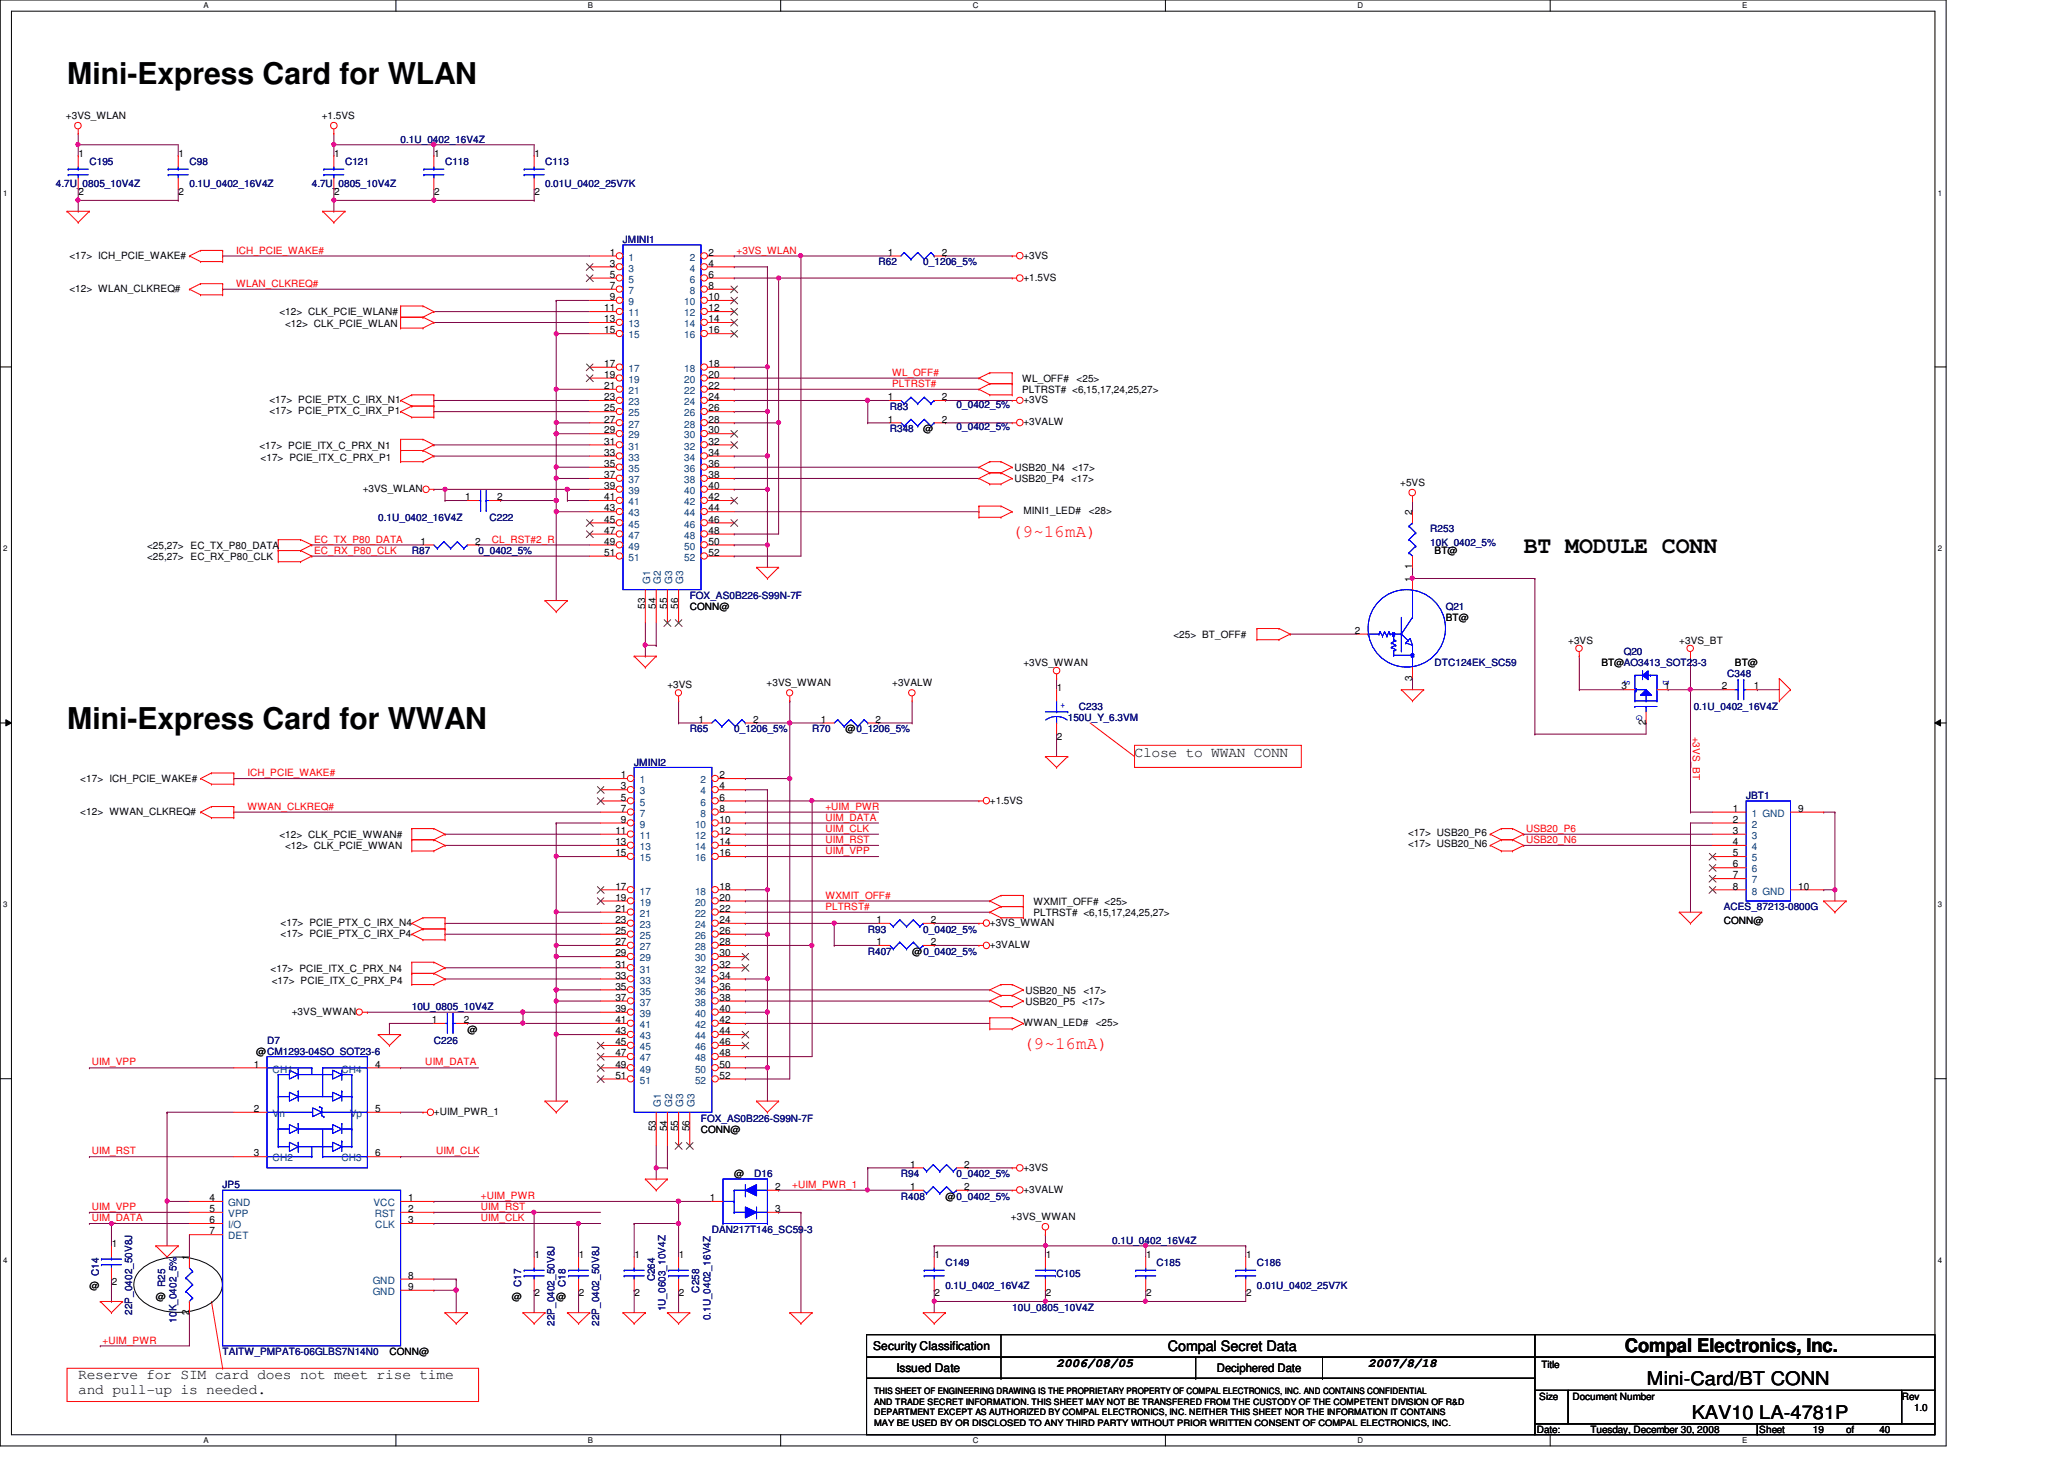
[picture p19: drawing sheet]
<svg xmlns="http://www.w3.org/2000/svg" width="297mm" height="210mm" viewBox="0 0 297 210" stroke-linecap="round" stroke-linejoin="round" font-family="sans-serif">
<defs><g id="words">
<g font-size="4.3">
<text x="9.6" y="12">Mini-Express Card for WLAN</text>
<text x="9.6" y="104.9">Mini-Express Card for WWAN</text>
</g>
<text font-size="3.3" x="219.3" y="79.6">BT MODULE CONN</text>
<g font-size="2.7">
<text x="233.8" y="194.6">Compal Electronics, Inc.</text>
<text x="237" y="199.3">Mini-Card/BT CONN</text>
<text x="243.5" y="204.1">KAV10 LA-4781P</text>
</g>
<g font-size="2.5" fill="#f00">
<text x="145.7" y="77.3">(9~16mA)</text>
<text x="147.3" y="150.9">(9~16mA)</text>
</g>
<g font-size="2.1">
<text x="163.3" y="108.8">Close to WWAN CONN</text>
<text x="168.1" y="194.4">Compal Secret Data</text>
<text x="11.3" y="198.5">Reserve for SIM card does not meet rise time</text>
<text x="11.3" y="200.6">and pull-up is needed.</text>
</g>
<g font-size="1.7">
<text x="125.7" y="194.3">Security Classification</text>
<text x="129" y="197.3">Issued Date</text>
<text x="152.1" y="196.7">2006/08/05</text>
<text x="175.1" y="197.4">Deciphered Date</text>
<text x="196.9" y="196.7">2007/8/18</text>
</g>
<g font-size="1.4">
<text x="9.5" y="17.1">+3VS_WLAN</text>
<text x="46.3" y="17.1">+1.5VS</text>
<text x="11.3" y="22.6">1</text>
<text x="25.7" y="22.6">1</text>
<text x="48.1" y="22.6">1</text>
<text x="62.5" y="22.6">1</text>
<text x="76.9" y="22.6">1</text>
<text x="11.3" y="28.1">2</text>
<text x="25.7" y="28.1">2</text>
<text x="48.1" y="28.1">2</text>
<text x="62.5" y="28.1">2</text>
<text x="76.9" y="28.1">2</text>
<text x="10" y="37.2">&lt;17&gt; ICH_PCIE_WAKE#</text>
<text x="10" y="42">&lt;12&gt; WLAN_CLKREQ#</text>
<text x="87.8" y="38.4">3</text>
<text x="87.8" y="40">5</text>
<text x="87.8" y="41.6">7</text>
<text x="87.8" y="36.8">1</text>
<text x="102" y="38.4">4</text>
<text x="102" y="40">6</text>
<text x="102" y="41.6">8</text>
<text x="102" y="36.8">2</text>
<text x="127.8" y="36.8">1</text>
<text x="135.5" y="36.8">2</text>
<text x="147.3" y="37.2">+3VS</text>
<text x="147.3" y="40.4">+1.5VS</text>
<text x="40.2" y="45.4">&lt;12&gt; CLK_PCIE_WLAN#</text>
<text x="41" y="47">&lt;12&gt; CLK_PCIE_WLAN</text>
<text x="86.9" y="44.8">11</text>
<text x="86.9" y="46.4">13</text>
<text x="86.9" y="48">15</text>
<text x="87.8" y="43.2">9</text>
<text x="102" y="43.2">10</text>
<text x="102" y="44.8">12</text>
<text x="102" y="46.4">14</text>
<text x="102" y="48">16</text>
<text x="86.9" y="52.8">17</text>
<text x="102" y="52.8">18</text>
<text x="38.8" y="59.6">&lt;17&gt; PCIE_PTX_C_IRX_P1</text>
<text x="38.8" y="58">&lt;17&gt; PCIE_PTX_C_IRX_N1</text>
<text x="86.9" y="54.4">19</text>
<text x="86.9" y="56">21</text>
<text x="86.9" y="57.6">23</text>
<text x="86.9" y="59.2">25</text>
<text x="102" y="54.4">20</text>
<text x="102" y="56">22</text>
<text x="102" y="57.6">24</text>
<text x="102" y="59.2">26</text>
<text x="127.8" y="57.6">1</text>
<text x="135.5" y="57.6">2</text>
<text x="147.1" y="56.6">PLTRST# &lt;6,15,17,24,25,27&gt;</text>
<text x="147.1" y="55">WL_OFF#</text>
<text x="147.3" y="58">+3VS</text>
<text x="154.9" y="55">&lt;25&gt;</text>
<text x="37.3" y="64.6">&lt;17&gt; PCIE_ITX_C_PRX_N1</text>
<text x="86.9" y="60.8">27</text>
<text x="86.9" y="62.4">29</text>
<text x="86.9" y="64">31</text>
<text x="86.9" y="65.6">33</text>
<text x="102" y="60.8">28</text>
<text x="102" y="62.4">30</text>
<text x="102" y="64">32</text>
<text x="102" y="65.6">34</text>
<text x="127.8" y="60.8">1</text>
<text x="132.9" y="62.2">@</text>
<text x="135.5" y="60.8">2</text>
<text x="147.3" y="61.2">+3VALW</text>
<text x="37.5" y="66.3">&lt;17&gt; PCIE_ITX_C_PRX_P1</text>
<text x="52.2" y="70.8">+3VS_WLAN</text>
<text x="67" y="72">1</text>
<text x="71.5" y="72">2</text>
<text x="86.9" y="67.2">35</text>
<text x="86.9" y="68.8">37</text>
<text x="86.9" y="70.4">39</text>
<text x="86.9" y="72">41</text>
<text x="102" y="67.2">36</text>
<text x="102" y="68.8">38</text>
<text x="102" y="70.4">40</text>
<text x="102" y="72">42</text>
<text x="146" y="69.4">USB20_P4 &lt;17&gt;</text>
<text x="146" y="67.8">USB20_N4</text>
<text x="154.3" y="67.8">&lt;17&gt;</text>
<text x="201.5" y="69.8">+5VS</text>
<text x="86.9" y="73.6">43</text>
<text x="86.9" y="75.2">45</text>
<text x="86.9" y="76.8">47</text>
<text x="102" y="73.6">44</text>
<text x="102" y="75.2">46</text>
<text x="102" y="76.8">48</text>
<text x="147.3" y="74">MINI1_LED#</text>
<text x="156.7" y="74">&lt;28&gt;</text>
<text x="203.2" y="74.1" transform="rotate(-90 203.2 74.1)">2</text>
<text x="21.2" y="80.6">&lt;25,27&gt; EC_RX_P80_CLK</text>
<text x="21.2" y="79">&lt;25,27&gt; EC_TX_P80_DATA</text>
<text x="60.5" y="78.4">1</text>
<text x="68.4" y="78.4">2</text>
<text x="86.9" y="78.4">49</text>
<text x="86.9" y="80">51</text>
<text x="102" y="78.4">50</text>
<text x="102" y="80">52</text>
<text x="203.2" y="83.7" transform="rotate(-90 203.2 83.7)">1</text>
<text x="203.2" y="81.9" transform="rotate(-90 203.2 81.9)">1</text>
<text x="206.5" y="79.8">BT@</text>
<text x="92.8" y="87.5" transform="rotate(-90 92.8 87.5)">53</text>
<text x="94.4" y="87.5" transform="rotate(-90 94.4 87.5)">54</text>
<text x="96" y="87.5" transform="rotate(-90 96 87.5)">55</text>
<text x="97.6" y="87.5" transform="rotate(-90 97.6 87.5)">56</text>
<text x="99.3" y="87.8">CONN@</text>
<text x="208.1" y="89.4">BT@</text>
<text x="147.3" y="95.8">+3VS_WWAN</text>
<text x="168.9" y="91.8">&lt;25&gt; BT_OFF#</text>
<text x="195" y="91.2">2</text>
<text x="225.7" y="92.6">+3VS</text>
<text x="230.5" y="95.8">BT@AO3413_SOT23-3</text>
<text x="241.7" y="92.6">+3VS_BT</text>
<text x="249.7" y="95.8">BT@</text>
<text x="96.1" y="99">+3VS</text>
<text x="110.3" y="98.6">+3VS_WWAN</text>
<text x="128.4" y="98.6">+3VALW</text>
<text x="152.1" y="99.4">1</text>
<text x="203.2" y="97.9" transform="rotate(-90 203.2 97.9)">3</text>
<text x="233.4" y="99.2">3</text>
<text x="239.6" y="99.2">1</text>
<text x="247.8" y="99.2">2</text>
<text x="252.4" y="99.2">1</text>
<text x="100.5" y="104">1</text>
<text x="108.4" y="104">2</text>
<text x="118.1" y="104">1</text>
<text x="121.7" y="105.4">@0_1206_5%</text>
<text x="126" y="104">2</text>
<text x="152.1" y="106.5">2</text>
<text x="236.9" y="104.3" transform="rotate(-90 236.9 104.3)">2</text>
<text x="11.6" y="112.4">&lt;17&gt; ICH_PCIE_WAKE#</text>
<text x="89.4" y="113.6">3</text>
<text x="89.4" y="112">1</text>
<text x="103.5" y="113.6">4</text>
<text x="103.5" y="112">2</text>
<text x="11.6" y="117.2">&lt;12&gt; WWAN_CLKREQ#</text>
<text x="88.6" y="120">11</text>
<text x="89.4" y="115.2">5</text>
<text x="89.4" y="116.8">7</text>
<text x="89.4" y="118.4">9</text>
<text x="103.5" y="115.2">6</text>
<text x="103.5" y="116.8">8</text>
<text x="103.5" y="118.4">10</text>
<text x="103.5" y="120">12</text>
<text x="142.4" y="115.6">+1.5VS</text>
<text x="249.4" y="116.8">1</text>
<text x="249.4" y="118.4">2</text>
<text x="249.4" y="120">3</text>
<text x="258.8" y="116.8">9</text>
<text x="40.2" y="120.6">&lt;12&gt; CLK_PCIE_WWAN#</text>
<text x="41" y="122.2">&lt;12&gt; CLK_PCIE_WWAN</text>
<text x="88.6" y="121.6">13</text>
<text x="88.6" y="123.2">15</text>
<text x="103.5" y="121.6">14</text>
<text x="103.5" y="123.2">16</text>
<text x="202.6" y="121.9">&lt;17&gt; USB20_N6</text>
<text x="202.6" y="120.3">&lt;17&gt; USB20_P6</text>
<text x="249.4" y="121.6">4</text>
<text x="249.4" y="123.2">5</text>
<text x="249.4" y="124.8">6</text>
<text x="88.6" y="128">17</text>
<text x="88.6" y="129.6">19</text>
<text x="88.6" y="131.2">21</text>
<text x="103.5" y="128">18</text>
<text x="103.5" y="129.6">20</text>
<text x="103.5" y="131.2">22</text>
<text x="148.7" y="130.2">WXMIT_OFF# &lt;25&gt;</text>
<text x="148.7" y="131.8">PLTRST# &lt;6,15,17,24,25,27&gt;</text>
<text x="249.4" y="126.4">7</text>
<text x="249.4" y="128">8</text>
<text x="258.8" y="128">10</text>
<text x="40.4" y="134.8">&lt;17&gt; PCIE_PTX_C_IRX_P4</text>
<text x="40.4" y="133.2">&lt;17&gt; PCIE_PTX_C_IRX_N4</text>
<text x="88.6" y="132.8">23</text>
<text x="88.6" y="134.4">25</text>
<text x="88.6" y="136">27</text>
<text x="88.6" y="137.6">29</text>
<text x="103.5" y="132.8">24</text>
<text x="103.5" y="134.4">26</text>
<text x="103.5" y="136">28</text>
<text x="103.5" y="137.6">30</text>
<text x="126.1" y="132.8">1</text>
<text x="126.1" y="136">1</text>
<text x="131.3" y="137.4">@0_0402_5%</text>
<text x="134" y="132.8">2</text>
<text x="134" y="136">2</text>
<text x="142.4" y="133.2">+3VS_WWAN</text>
<text x="142.4" y="136.4">+3VALW</text>
<text x="248.1" y="132.9">CONN@</text>
<text x="38.9" y="139.8">&lt;17&gt; PCIE_ITX_C_PRX_N4</text>
<text x="39.1" y="141.5">&lt;17&gt; PCIE_ITX_C_PRX_P4</text>
<text x="88.6" y="139.2">31</text>
<text x="88.6" y="140.8">33</text>
<text x="88.6" y="142.4">35</text>
<text x="88.6" y="144">37</text>
<text x="103.5" y="139.2">32</text>
<text x="103.5" y="140.8">34</text>
<text x="103.5" y="142.4">36</text>
<text x="103.5" y="144">38</text>
<text x="147.6" y="143">USB20_N5</text>
<text x="155.9" y="143">&lt;17&gt;</text>
<text x="42" y="146">+3VS_WWAN</text>
<text x="62.1" y="147.2">1</text>
<text x="66.8" y="147.2">2</text>
<text x="67.3" y="148.6">@</text>
<text x="88.6" y="145.6">39</text>
<text x="88.6" y="147.2">41</text>
<text x="88.6" y="148.8">43</text>
<text x="103.5" y="145.6">40</text>
<text x="103.5" y="147.2">42</text>
<text x="103.5" y="148.8">44</text>
<text x="147.3" y="147.6">WWAN_LED#</text>
<text x="147.6" y="144.6">USB20_P5 &lt;17&gt;</text>
<text x="157.7" y="147.6">&lt;25&gt;</text>
<text x="36.5" y="153.6">1</text>
<text x="36.9" y="151.8">@CM1293-04SO_SOT23-6</text>
<text x="54" y="153.6">4</text>
<text x="88.6" y="150.4">45</text>
<text x="88.6" y="152">47</text>
<text x="88.6" y="153.6">49</text>
<text x="88.6" y="155.2">51</text>
<text x="103.5" y="150.4">46</text>
<text x="103.5" y="152">48</text>
<text x="103.5" y="153.6">50</text>
<text x="103.5" y="155.2">52</text>
<text x="36.5" y="160">2</text>
<text x="54" y="160">5</text>
<text x="62.4" y="160.4">+UIM_PWR_1</text>
<text x="36.5" y="166.4">3</text>
<text x="54" y="166.4">6</text>
<text x="94.4" y="162.7" transform="rotate(-90 94.4 162.7)">53</text>
<text x="96" y="162.7" transform="rotate(-90 96 162.7)">54</text>
<text x="97.6" y="162.7" transform="rotate(-90 97.6 162.7)">55</text>
<text x="99.2" y="162.7" transform="rotate(-90 99.2 162.7)">56</text>
<text x="100.9" y="163">CONN@</text>
<text x="131" y="168">1</text>
<text x="138.8" y="168">2</text>
<text x="30.1" y="172.8">4</text>
<text x="58.8" y="172.8">1</text>
<text x="102.1" y="172.8">1</text>
<text x="105.7" y="169.4">@</text>
<text x="111.5" y="171.2">2</text>
<text x="131" y="171.2">1</text>
<text x="136.1" y="172.6">@0_0402_5%</text>
<text x="138.8" y="171.2">2</text>
<text x="147.3" y="168.4">+3VS</text>
<text x="147.3" y="171.6">+3VALW</text>
<text x="16.1" y="179.5">1</text>
<text x="30.1" y="174.4">5</text>
<text x="30.1" y="176">6</text>
<text x="30.1" y="177.6">7</text>
<text x="58.8" y="174.4">2</text>
<text x="58.8" y="176">3</text>
<text x="111.5" y="174.4">3</text>
<text x="145.5" y="175.5">+3VS_WWAN</text>
<text x="12.9" y="185.4">@</text>
<text x="16.1" y="184.9">2</text>
<text x="27.2" y="181.3" transform="rotate(-90 27.2 181.3)">1</text>
<text x="58.8" y="184">8</text>
<text x="58.8" y="185.6">9</text>
<text x="76.9" y="181">1</text>
<text x="83.3" y="181">1</text>
<text x="91.3" y="181">1</text>
<text x="97.7" y="181">1</text>
<text x="134.5" y="181">1</text>
<text x="150.5" y="181">1</text>
<text x="164.9" y="181">1</text>
<text x="179.3" y="181">1</text>
<text x="22.4" y="187">@</text>
<text x="27.2" y="189.1" transform="rotate(-90 27.2 189.1)">2</text>
<text x="73.7" y="187">@</text>
<text x="76.9" y="186.5">2</text>
<text x="80" y="187">@</text>
<text x="83.3" y="186.5">2</text>
<text x="91.3" y="186.5">2</text>
<text x="97.7" y="186.5">2</text>
<text x="134.5" y="186.5">2</text>
<text x="150.5" y="186.5">2</text>
<text x="164.9" y="186.5">2</text>
<text x="179.3" y="186.5">2</text>
<text x="56" y="195">CONN@</text>
<text x="221.8" y="196.8">Title</text>
<text x="221.5" y="201.4">Size</text>
<text x="226.3" y="201.4">Document Number</text>
<text x="273.7" y="201.4">Rev</text>
<text x="275.5" y="203">1.0</text>
<text x="221.2" y="206.2">Date:</text>
<text x="228.9" y="206.2">Tuesday, December 30, 2008</text>
<text x="253.2" y="206.2">Sheet</text>
<text x="260.9" y="206.2">19</text>
<text x="265.7" y="206.2">of</text>
<text x="270.5" y="206.2">40</text>
</g>
<g font-size="1.4" fill="#000080">
<text x="12.9" y="23.7">C195</text>
<text x="27.3" y="23.7">C98</text>
<text x="49.7" y="23.7">C121</text>
<text x="57.7" y="20.6">0.1U_0402_16V4Z</text>
<text x="64" y="23.7">C118</text>
<text x="78.4" y="23.7">C113</text>
<text x="8" y="27">4.7U_0805_10V4Z</text>
<text x="27.3" y="27">0.1U_0402_16V4Z</text>
<text x="44.9" y="27">4.7U_0805_10V4Z</text>
<text x="78.4" y="27">0.01U_0402_25V7K</text>
<text x="89.7" y="35">JMINI1</text>
<text x="126.4" y="38.2">R62</text>
<text x="132.9" y="38.2">0_1206_5%</text>
<text x="128.1" y="59">R83</text>
<text x="137.7" y="58.6">0_0402_5%</text>
<text x="128.1" y="62.2">R348</text>
<text x="137.7" y="61.8">0_0402_5%</text>
<text x="54.4" y="75">0.1U_0402_16V4Z</text>
<text x="70.4" y="75">C222</text>
<text x="205.8" y="76.6">R253</text>
<text x="59.3" y="79.8">R87</text>
<text x="68.9" y="79.8">0_0402_5%</text>
<text x="205.8" y="78.5">10K_0402_5%</text>
<text x="99.3" y="86.2">FOX_AS0B226-S99N-7F</text>
<text x="208.1" y="87.8">Q21</text>
<text x="206.5" y="95.8">DTC124EK_SC59</text>
<text x="233.7" y="94.2">Q20</text>
<text x="248.6" y="97.4">C348</text>
<text x="99.3" y="105.4">R65</text>
<text x="105.7" y="105.4">0_1206_5%</text>
<text x="116.9" y="105.4">R70</text>
<text x="153.7" y="103.8">150U_Y_6.3VM</text>
<text x="155.3" y="102.2">C233</text>
<text x="243.8" y="102.2">0.1U_0402_16V4Z</text>
<text x="91.3" y="110.2">JMINI2</text>
<text x="251.3" y="115">JBT1</text>
<text x="248.1" y="131">ACES_87213-0800G</text>
<text x="124.9" y="134.2">R93</text>
<text x="124.9" y="137.4">R407</text>
<text x="132.9" y="134.2">0_0402_5%</text>
<text x="59.3" y="145.4">10U_0805_10V4Z</text>
<text x="38.4" y="150.2">D7</text>
<text x="62.4" y="150.2">C226</text>
<text x="100.9" y="161.4">FOX_AS0B226-S99N-7F</text>
<text x="32" y="171">JP5</text>
<text x="108.5" y="169.4">D16</text>
<text x="129.7" y="169.4">R94</text>
<text x="129.7" y="172.6">R408</text>
<text x="137.7" y="169.4">0_0402_5%</text>
<text x="102.4" y="177.4">DAN217T146_SC59-3</text>
<text x="160.1" y="179">0.1U_0402_16V4Z</text>
<text x="14.2" y="183.6" transform="rotate(-90 14.2 183.6)">C14</text>
<text x="23.8" y="185.2" transform="rotate(-90 23.8 185.2)">R25</text>
<text x="75" y="185.2" transform="rotate(-90 75 185.2)">C17</text>
<text x="81.4" y="185.2" transform="rotate(-90 81.4 185.2)">C18</text>
<text x="94.2" y="184.4" transform="rotate(-90 94.2 184.4)">C264</text>
<text x="100.6" y="186" transform="rotate(-90 100.6 186)">C258</text>
<text x="136.1" y="182.2">C149</text>
<text x="136.1" y="185.4">0.1U_0402_16V4Z</text>
<text x="152.1" y="183.8">C105</text>
<text x="166.5" y="182.2">C185</text>
<text x="180.9" y="182.2">C186</text>
<text x="180.9" y="185.4">0.01U_0402_25V7K</text>
<text x="19" y="189.1" transform="rotate(-90 19 189.1)">22P_0402_50V8J</text>
<text x="25.4" y="190.3" transform="rotate(-90 25.4 190.3)">10K_0402_5%</text>
<text x="79.8" y="190.8" transform="rotate(-90 79.8 190.8)">22P_0402_50V8J</text>
<text x="86.2" y="190.8" transform="rotate(-90 86.2 190.8)">22P_0402_50V8J</text>
<text x="95.8" y="188.7" transform="rotate(-90 95.8 188.7)">1U_0603_10V4Z</text>
<text x="102.2" y="189.9" transform="rotate(-90 102.2 189.9)">0.1U_0402_16V4Z</text>
<text x="145.7" y="188.6">10U_0805_10V4Z</text>
<text x="32" y="195">TAITW_PMPAT6-06GLBS7N14N0</text>
</g>
<g font-size="1.4" fill="#f00">
<text x="34" y="41.3">WLAN_CLKREQ#</text>
<text x="34" y="36.5">ICH_PCIE_WAKE#</text>
<text x="106" y="36.5">+3VS_WLAN</text>
<text x="128.4" y="54.1">WL_OFF#</text>
<text x="128.4" y="55.7">PLTRST#</text>
<text x="45.2" y="79.7">EC_RX_P80_CLK</text>
<text x="45.2" y="78.1">EC_TX_P80_DATA</text>
<text x="70.8" y="78.1">CL_RST#2_R</text>
<text x="243.6" y="106" transform="rotate(90 243.6 106)">+3VS_BT</text>
<text x="35.6" y="111.7">ICH_PCIE_WAKE#</text>
<text x="35.6" y="116.5">WWAN_CLKREQ#</text>
<text x="118.8" y="116.5">+UIM_PWR</text>
<text x="118.8" y="119.7">UIM_CLK</text>
<text x="118.8" y="118.1">UIM_DATA</text>
<text x="219.6" y="119.7">USB20_P6</text>
<text x="118.8" y="121.3">UIM_RST</text>
<text x="118.8" y="122.9">UIM_VPP</text>
<text x="219.6" y="121.3">USB20_N6</text>
<text x="118.8" y="129.3">WXMIT_OFF#</text>
<text x="118.8" y="130.9">PLTRST#</text>
<text x="13.2" y="153.3">UIM_VPP</text>
<text x="61.2" y="153.3">UIM_DATA</text>
<text x="13.2" y="166.1">UIM_RST</text>
<text x="62.8" y="166.1">UIM_CLK</text>
<text x="69.2" y="172.5">+UIM_PWR</text>
<text x="114" y="170.9">+UIM_PWR_1</text>
<text x="13.2" y="174.1">UIM_VPP</text>
<text x="13.2" y="175.7">UIM_DATA</text>
<text x="69.2" y="174.1">UIM_RST</text>
<text x="69.2" y="175.7">UIM_CLK</text>
<text x="14.8" y="193.3">+UIM_PWR</text>
</g>
<g font-size="1.4" fill="#004080">
<text x="90.5" y="39.1">3</text>
<text x="90.5" y="40.7">5</text>
<text x="90.5" y="37.5">1</text>
<text x="99.3" y="39.1">4</text>
<text x="99.3" y="40.7">6</text>
<text x="99.3" y="37.5">2</text>
<text x="90.5" y="42.3">7</text>
<text x="90.5" y="43.9">9</text>
<text x="90.5" y="45.5">11</text>
<text x="90.5" y="47.1">13</text>
<text x="98.5" y="43.9">10</text>
<text x="98.5" y="45.5">12</text>
<text x="98.5" y="47.1">14</text>
<text x="99.3" y="42.3">8</text>
<text x="90.5" y="48.7">15</text>
<text x="90.5" y="53.5">17</text>
<text x="98.5" y="48.7">16</text>
<text x="98.5" y="53.5">18</text>
<text x="90.5" y="55.1">19</text>
<text x="90.5" y="56.7">21</text>
<text x="90.5" y="58.3">23</text>
<text x="90.5" y="59.9">25</text>
<text x="98.5" y="55.1">20</text>
<text x="98.5" y="56.7">22</text>
<text x="98.5" y="58.3">24</text>
<text x="98.5" y="59.9">26</text>
<text x="90.5" y="61.5">27</text>
<text x="90.5" y="63.1">29</text>
<text x="90.5" y="64.7">31</text>
<text x="98.5" y="61.5">28</text>
<text x="98.5" y="63.1">30</text>
<text x="98.5" y="64.7">32</text>
<text x="90.5" y="66.3">33</text>
<text x="90.5" y="67.9">35</text>
<text x="90.5" y="69.5">37</text>
<text x="90.5" y="71.1">39</text>
<text x="98.5" y="66.3">34</text>
<text x="98.5" y="67.9">36</text>
<text x="98.5" y="69.5">38</text>
<text x="98.5" y="71.1">40</text>
<text x="90.5" y="72.7">41</text>
<text x="90.5" y="74.3">43</text>
<text x="90.5" y="75.9">45</text>
<text x="90.5" y="77.5">47</text>
<text x="98.5" y="72.7">42</text>
<text x="98.5" y="74.3">44</text>
<text x="98.5" y="75.9">46</text>
<text x="98.5" y="77.5">48</text>
<text x="90.5" y="79.1">49</text>
<text x="90.5" y="80.7">51</text>
<text x="98.5" y="79.1">50</text>
<text x="98.5" y="80.7">52</text>
<text x="93.6" y="84" transform="rotate(-90 93.6 84)">G1</text>
<text x="95.1" y="84" transform="rotate(-90 95.1 84)">G2</text>
<text x="96.7" y="84" transform="rotate(-90 96.7 84)">G3</text>
<text x="98.3" y="84" transform="rotate(-90 98.3 84)">G3</text>
<text x="92.1" y="112.7">1</text>
<text x="100.8" y="112.7">2</text>
<text x="92.1" y="114.3">3</text>
<text x="92.1" y="115.9">5</text>
<text x="92.1" y="117.5">7</text>
<text x="92.1" y="119.1">9</text>
<text x="100" y="119.1">10</text>
<text x="100.8" y="114.3">4</text>
<text x="100.8" y="115.9">6</text>
<text x="100.8" y="117.5">8</text>
<text x="252.1" y="117.5">1 GND</text>
<text x="252.1" y="119.1">2</text>
<text x="92.1" y="120.7">11</text>
<text x="92.1" y="122.3">13</text>
<text x="92.1" y="123.9">15</text>
<text x="100" y="120.7">12</text>
<text x="100" y="122.3">14</text>
<text x="100" y="123.9">16</text>
<text x="252.1" y="120.7">3</text>
<text x="252.1" y="122.3">4</text>
<text x="252.1" y="123.9">5</text>
<text x="252.1" y="125.5">6</text>
<text x="92.1" y="128.7">17</text>
<text x="92.1" y="130.3">19</text>
<text x="92.1" y="131.9">21</text>
<text x="100" y="128.7">18</text>
<text x="100" y="130.3">20</text>
<text x="100" y="131.9">22</text>
<text x="252.1" y="127.1">7</text>
<text x="252.1" y="128.7">8 GND</text>
<text x="92.1" y="133.5">23</text>
<text x="92.1" y="135.1">25</text>
<text x="92.1" y="136.7">27</text>
<text x="100" y="133.5">24</text>
<text x="100" y="135.1">26</text>
<text x="100" y="136.7">28</text>
<text x="92.1" y="138.3">29</text>
<text x="92.1" y="139.9">31</text>
<text x="92.1" y="141.5">33</text>
<text x="92.1" y="143.1">35</text>
<text x="100" y="138.3">30</text>
<text x="100" y="139.9">32</text>
<text x="100" y="141.5">34</text>
<text x="100" y="143.1">36</text>
<text x="92.1" y="144.7">37</text>
<text x="92.1" y="146.3">39</text>
<text x="92.1" y="147.9">41</text>
<text x="92.1" y="149.5">43</text>
<text x="100" y="144.7">38</text>
<text x="100" y="146.3">40</text>
<text x="100" y="147.9">42</text>
<text x="100" y="149.5">44</text>
<text x="39.2" y="154.3">CH1</text>
<text x="49.1" y="154.3">CH4</text>
<text x="92.1" y="151.1">45</text>
<text x="92.1" y="152.7">47</text>
<text x="92.1" y="154.3">49</text>
<text x="92.1" y="155.9">51</text>
<text x="100" y="151.1">46</text>
<text x="100" y="152.7">48</text>
<text x="100" y="154.3">50</text>
<text x="100" y="155.9">52</text>
<text x="39.2" y="160.7">Vn</text>
<text x="50.3" y="160.7">Vp</text>
<text x="95.1" y="159.2" transform="rotate(-90 95.1 159.2)">G1</text>
<text x="96.7" y="159.2" transform="rotate(-90 96.7 159.2)">G2</text>
<text x="98.3" y="159.2" transform="rotate(-90 98.3 159.2)">G3</text>
<text x="99.9" y="159.2" transform="rotate(-90 99.9 159.2)">G3</text>
<text x="39.2" y="167.1">CH2</text>
<text x="49.1" y="167.1">CH3</text>
<text x="32.8" y="173.5">GND</text>
<text x="53.8" y="173.5">VCC</text>
<text x="32.8" y="175.1">VPP</text>
<text x="32.8" y="176.7">I/O</text>
<text x="32.8" y="178.3">DET</text>
<text x="53.9" y="175.1">RST</text>
<text x="54" y="176.7">CLK</text>
<text x="53.6" y="184.7">GND</text>
<text x="53.6" y="186.3">GND</text>
</g>
<g font-size="1.4" fill="#00f">
<text x="152.6" y="101.9">+</text>
<text x="233.7" y="97.8" transform="rotate(90 233.7 97.8)">S</text>
<text x="239.3" y="97.8" transform="rotate(90 239.3 97.8)">D</text>
<text x="235.5" y="102.9" transform="rotate(90 235.5 102.9)">G</text>
</g>
<g font-size="1.3">
<text x="125.8" y="203.6">DEPARTMENT EXCEPT AS AUTHORIZED BY COMPAL ELECTRONICS, INC. NEITHER THIS SHEET NOR THE INFORMATION IT CONTAINS</text>
<text x="125.8" y="200.6">THIS SHEET OF ENGINEERING DRAWING IS THE PROPRIETARY PROPERTY OF COMPAL ELECTRONICS, INC. AND CONTAINS CONFIDENTIAL</text>
<text x="125.8" y="202.1">AND TRADE SECRET INFORMATION. THIS SHEET MAY NOT BE TRANSFERED FROM THE CUSTODY OF THE COMPETENT DIVISION OF R&amp;D</text>
<text x="125.8" y="205.1">MAY BE USED BY OR DISCLOSED TO ANY THIRD PARTY WITHOUT PRIOR WRITTEN CONSENT OF COMPAL ELECTRONICS, INC.</text>
</g>
<g font-size="1.1">
<text x="29.3" y="1.1">A</text>
<text x="84.6" y="1.1">B</text>
<text x="140" y="1.1">C</text>
<text x="195.4" y="1.1">D</text>
<text x="250.7" y="1.1">E</text>
<text x=".5" y="28.2">1</text>
<text x="278.9" y="28.2">1</text>
<text x=".5" y="79.3">2</text>
<text x="278.9" y="79.3">2</text>
<text x=".5" y="130.6">3</text>
<text x="278.9" y="130.6">3</text>
<text x=".5" y="181.7">4</text>
<text x="278.9" y="181.7">4</text>
<text x="29.3" y="207.6">A</text>
<text x="84.6" y="207.6">B</text>
<text x="140" y="207.6">C</text>
<text x="195.4" y="207.6">D</text>
<text x="250.7" y="207.6">E</text>
</g>
</g></defs>
<path d="M0 0h280.1v208h-280.1zM1.6 1.6h276.9v204.8h-276.9z" fill="none" stroke="#000" stroke-width=".14"/>
<g fill="#fff">
<path d="M29.3 .2h.7v1.2h-.7z"/>
<path d="M29.3 206.6h.7v1.2h-.7z"/>
</g>
<path d="M57 0v1.6M57 206.4v1.6" fill="none" stroke="#000" stroke-width=".14"/>
<g fill="#fff">
<path d="M84.6 .2h.7v1.2h-.7z"/>
<path d="M84.6 206.6h.7v1.2h-.7z"/>
</g>
<path d="M112.3 0v1.6M112.3 206.4v1.6" fill="none" stroke="#000" stroke-width=".14"/>
<g fill="#fff">
<path d="M140 .2h.8v1.2h-.8z"/>
<path d="M140 206.6h.8v1.2h-.8z"/>
</g>
<path d="M167.7 0v1.6M167.7 206.4v1.6" fill="none" stroke="#000" stroke-width=".14"/>
<g fill="#fff">
<path d="M195.4 .2h.7v1.2h-.7z"/>
<path d="M195.4 206.6h.7v1.2h-.7z"/>
</g>
<path d="M223.1 0v1.6M223.1 206.4v1.6" fill="none" stroke="#000" stroke-width=".14"/>
<g fill="#fff">
<path d="M250.7 .2h.8v1.2h-.8z"/>
<path d="M250.7 206.6h.8v1.2h-.8z"/>
<path d="M.5 27.2h.6v1.2h-.6z"/>
<path d="M278.9 27.2h.6v1.2h-.6z"/>
<path d="M.5 78.4h.6v1.1h-.6z"/>
<path d="M278.9 78.4h.6v1.1h-.6z"/>
</g>
<path d="M0 52.8h1.6M278.5 52.8h1.6" fill="none" stroke="#000" stroke-width=".14"/>
<g fill="#fff">
<path d="M.5 129.6h.6v1.2h-.6z"/>
<path d="M278.9 129.6h.6v1.2h-.6z"/>
</g>
<path d="M0 104h1.6M.8 103.5l.8 .5-.8 .4zM278.5 104l.8-.5v.9zM278.5 104h1.6" fill="none" stroke="#000" stroke-width=".14"/>
<path d="M.8 103.5l.8 .5-.8 .4zM278.5 104l.8-.5v.9z" fill="#000"/>
<g fill="#fff">
<path d="M.5 180.8h.6v1.1h-.6z"/>
<path d="M278.9 180.8h.6v1.1h-.6z"/>
</g>
<path d="M0 155.2h1.6M278.5 155.2h1.6" fill="none" stroke="#000" stroke-width=".14"/>
<path d="M48 20.8h.1M48 20.8h14.4" fill="none" stroke="#800040" stroke-width=".14"/>
<circle cx="48" cy="20.8" r=".3" fill="#f0f"/>
<circle cx="48" cy="20.8" r=".3" fill="none" stroke="#f0f" stroke-width=".14"/>
<path d="M11.3 19.2v1.6M11.3 20.8h.1M11.3 20.8h14.4M76.9 22.4h.1M76.9 20.8v1.6M105.7 54.4h.1M105.7 54.4h35.2" fill="none" stroke="#800040" stroke-width=".14"/>
<circle cx="11.2" cy="20.8" r=".3" fill="#f0f"/>
<circle cx="11.2" cy="20.8" r=".3" fill="none" stroke="#f0f" stroke-width=".14"/>
<g fill="none" stroke="#800040" stroke-width=".14">
<path d="M48 19.2v3.2M25.7 28.8h.1M25.7 27.2v1.6M48 22.4h.1M48 20.8h.1M62.4 22.4h.1M62.4 20.8h.1M62.4 20.8v1.6M62.4 20.8h14.5M32 41.6h.1M32 41.6h52.9M62.4 59.2h.1"/>
<path d="M62.4 46.4h.1M62.4 59.2h22.5M62.4 46.4h22.5M105.7 60.8h.1M105.7 67.2h.1M105.7 76.8h.1M105.7 60.8h6.4M105.7 67.2h35.2M112.1 60.8h.1M112.1 60.8v16h-6.4"/>
</g>
<circle cx="62.4" cy="20.8" r=".3" fill="#f0f"/>
<circle cx="62.4" cy="20.8" r=".3" fill="none" stroke="#f0f" stroke-width=".14"/>
<path d="M115.3 36.8h.1M115.3 36.8v43.2" fill="none" stroke="#800040" stroke-width=".14"/>
<circle cx="115.2" cy="36.8" r=".3" fill="#f0f"/>
<circle cx="115.2" cy="36.8" r=".3" fill="none" stroke="#f0f" stroke-width=".14"/>
<g fill="none" stroke="#800040" stroke-width=".14">
<path d="M11.3 22.4h.1M11.3 20.8v1.6M25.7 22.4h.1M25.7 20.8v1.6M32 36.8h.1M32 36.8h52.9M62.4 57.6h.1M62.4 44.8h.1M62.4 57.6h22.5M62.4 44.8h22.5M105.7 56h.1M105.7 40h.1"/>
<path d="M105.7 56h35.2M105.7 40h6.4M112.1 40h.1M112.1 40v20.8M62.4 64h.1M62.4 65.6h.1M62.4 64h22.5M62.4 65.6h22.5M105.7 68.8h.1M105.7 68.8h35.2"/>
</g>
<circle cx="112.1" cy="60.8" r=".3" fill="#f0f"/>
<circle cx="112.1" cy="60.8" r=".3" fill="none" stroke="#f0f" stroke-width=".14"/>
<circle cx="112.1" cy="40" r=".3" fill="#f0f"/>
<circle cx="112.1" cy="40" r=".3" fill="none" stroke="#f0f" stroke-width=".14"/>
<g fill="none" stroke="#800040" stroke-width=".14">
<path d="M105.7 36.8h.1M105.7 36.8h22.4M115.3 36.8h.1M136.1 36.8h.1M136.1 36.8h9.6M64 70.4h.1M64 70.4h17.7M80 68.8h.1M80 73.6h.1M80 68.8h4.9M80 73.6h4.9M81.7 72h.1"/>
<path d="M81.7 72h3.2M105.7 80h.1M105.7 80h9.6"/>
</g>
<circle cx="64" cy="70.4" r=".3" fill="#f0f"/>
<circle cx="64" cy="70.4" r=".3" fill="none" stroke="#f0f" stroke-width=".14"/>
<path d="M81.7 70.4h.1M81.7 70.4v1.6M81.7 70.4h3.2" fill="none" stroke="#800040" stroke-width=".14"/>
<circle cx="81.6" cy="70.4" r=".31" fill="#f0f"/>
<circle cx="81.6" cy="70.4" r=".31" fill="none" stroke="#f0f" stroke-width=".14"/>
<path d="M110.4 59.2h.1M110.4 59.2v6.4M112.1 40h.1M112.1 40h33.6" fill="none" stroke="#800040" stroke-width=".14"/>
<circle cx="110.4" cy="59.2" r=".3" fill="#f0f"/>
<circle cx="110.4" cy="59.2" r=".3" fill="none" stroke="#f0f" stroke-width=".14"/>
<path d="M76.9 28.8h.1M76.9 27.2v1.6M80 43.2h.1M80 43.2h4.9M97.7 176h.1M97.7 172.8h.1M97.7 176v4.8M97.7 172.8h4.7" fill="none" stroke="#800040" stroke-width=".14"/>
<circle cx="97.6" cy="172.8" r=".31" fill="#f0f"/>
<circle cx="97.6" cy="172.8" r=".31" fill="none" stroke="#f0f" stroke-width=".14"/>
<path d="M91.3 176h.1M91.3 176v4.8M91.3 176h6.4" fill="none" stroke="#800040" stroke-width=".14"/>
<circle cx="97.6" cy="176" r=".31" fill="#f0f"/>
<circle cx="97.6" cy="176" r=".31" fill="none" stroke="#f0f" stroke-width=".14"/>
<path d="M83.3 176h.1M83.3 176h3.1M97.7 172.8h.1M97.7 172.8v3.2M62.4 184h.1M62.4 184h3.3M65.7 185.6h.1M65.7 185.6v3.2M91.3 185.6h.1M91.3 185.6v3.2M97.7 185.6h.1M97.7 185.6v3.2" fill="none" stroke="#800040" stroke-width=".14"/>
<circle cx="83.2" cy="176" r=".3" fill="#f0f"/>
<circle cx="83.2" cy="176" r=".3" fill="none" stroke="#f0f" stroke-width=".14"/>
<g fill="none" stroke="#800040" stroke-width=".14">
<path d="M24 160h.1M24 160v12.8M27.3 177.6v3.2M62.4 174.4h.1M62.4 172.8h.1M62.4 174.4h14.5M62.4 172.8h35.3M115.3 174.4h.1M115.3 174.4v14.4M150.4 179.2h.1M150.4 179.2v1.6M164.9 179.2h.1"/>
<path d="M164.9 179.2h14.4M14.4 193.6h.1M27.3 180.8h.1M27.3 188.8h.1M27.3 188.8v4.8h-12.9"/>
</g>
<circle cx="164.8" cy="179.2" r=".3" fill="#f0f"/>
<circle cx="164.8" cy="179.2" r=".3" fill="none" stroke="#f0f" stroke-width=".14"/>
<path d="M107.3 113.6h.1M107.3 113.6h3.1M107.3 134.4h.1M107.3 134.4h3.1M107.3 140.8h.1M107.3 140.8h3.1M134.4 179.2h.1M134.4 179.2v1.6M134.4 187.2h.1M134.4 187.2v1.6M179.3 185.6h.1M179.3 185.6v1.6" fill="none" stroke="#800040" stroke-width=".14"/>
<circle cx="110.4" cy="140.8" r=".3" fill="#f0f"/>
<circle cx="110.4" cy="140.8" r=".3" fill="none" stroke="#f0f" stroke-width=".14"/>
<path d="M113.7 104h.1M113.7 104v8M107.3 142.4h.1M107.3 144h.1M107.3 142.4h35.1M107.3 144h35.1" fill="none" stroke="#800040" stroke-width=".14"/>
<circle cx="113.6" cy="112" r=".31" fill="#f0f"/>
<circle cx="113.6" cy="112" r=".31" fill="none" stroke="#f0f" stroke-width=".14"/>
<circle cx="113.6" cy="104" r=".31" fill="#f0f"/>
<circle cx="113.6" cy="104" r=".31" fill="none" stroke="#f0f" stroke-width=".14"/>
<g fill="none" stroke="#800040" stroke-width=".14">
<path d="M80 48h.1M80 48h4.9M80 118.4h.1M80 118.4h6.4M80 137.6h.1M80 137.6h6.4M107.3 129.6h.1M107.3 129.6h35.1M80 148.8h.1M80 148.8h6.4M57.7 160h.1M57.7 160h3.2"/>
<path d="M62.4 176h.1M62.4 176h20.9M76.9 174.4h.1M76.9 174.4h9.5M164.9 185.6h.1M164.9 185.6v1.6"/>
</g>
<circle cx="76.8" cy="174.4" r=".3" fill="#f0f"/>
<circle cx="76.8" cy="174.4" r=".3" fill="none" stroke="#f0f" stroke-width=".14"/>
<path d="M80 60.8h.1M80 60.8v1.6" fill="none" stroke="#800040" stroke-width=".14"/>
<circle cx="80" cy="62.4" r=".3" fill="#f0f"/>
<circle cx="80" cy="62.4" r=".3" fill="none" stroke="#f0f" stroke-width=".14"/>
<circle cx="80" cy="60.8" r=".3" fill="#f0f"/>
<circle cx="80" cy="60.8" r=".3" fill="none" stroke="#f0f" stroke-width=".14"/>
<path d="M48 28.8h.1M48 28.8h14.4" fill="none" stroke="#800040" stroke-width=".14"/>
<circle cx="48" cy="28.8" r=".3" fill="#f0f"/>
<circle cx="48" cy="28.8" r=".3" fill="none" stroke="#f0f" stroke-width=".14"/>
<path d="M107.3 145.6h.1M107.3 145.6h3.1M12.9 174.4h.1M12.9 174.4h14.4" fill="none" stroke="#800040" stroke-width=".14"/>
<circle cx="110.4" cy="145.6" r=".31" fill="#f0f"/>
<circle cx="110.4" cy="145.6" r=".31" fill="none" stroke="#f0f" stroke-width=".14"/>
<path d="M110.4 70.4h.1M110.4 70.4v8M97.7 100.8h.1M97.7 100.8v3.2" fill="none" stroke="#800040" stroke-width=".14"/>
<circle cx="110.4" cy="70.4" r=".3" fill="#f0f"/>
<circle cx="110.4" cy="70.4" r=".3" fill="none" stroke="#f0f" stroke-width=".14"/>
<path d="M16 176h.1M16 176h11.3" fill="none" stroke="#800040" stroke-width=".14"/>
<circle cx="16" cy="176" r=".3" fill="#f0f"/>
<circle cx="16" cy="176" r=".3" fill="none" stroke="#f0f" stroke-width=".14"/>
<g fill="none" stroke="#800040" stroke-width=".14">
<path d="M185.7 91.2h.1M185.7 91.2h9.6M203.3 81.6h.1M203.3 97.6h.1M203.3 81.6v1.6M203.3 97.6v1.6M227.3 99.2h.1M227.3 94.4h.1M227.3 99.2h6.4M227.3 94.4v4.8M243.3 94.4h.1M243.3 99.2h.1"/>
<path d="M243.3 94.4v22.4M252.9 99.2h.1M252.9 99.2h3.2M220.9 105.6h.1M236.9 104h.1M236.9 104v1.6h-16"/>
</g>
<circle cx="243.2" cy="99.2" r=".3" fill="#f0f"/>
<circle cx="243.2" cy="99.2" r=".3" fill="none" stroke="#f0f" stroke-width=".14"/>
<path d="M203.3 83.2h.1M203.3 83.2h17.6" fill="none" stroke="#800040" stroke-width=".14"/>
<circle cx="203.2" cy="83.2" r=".3" fill="#f0f"/>
<circle cx="203.2" cy="83.2" r=".3" fill="none" stroke="#f0f" stroke-width=".14"/>
<path d="M11.3 28.8h.1M11.3 28.8h14.4M220.9 83.2h.1M220.9 83.2v22.4" fill="none" stroke="#800040" stroke-width=".14"/>
<circle cx="11.2" cy="28.8" r=".3" fill="#f0f"/>
<circle cx="11.2" cy="28.8" r=".3" fill="none" stroke="#f0f" stroke-width=".14"/>
<path d="M110.4 134.4h.1M110.4 134.4v6.4" fill="none" stroke="#800040" stroke-width=".14"/>
<circle cx="110.4" cy="134.4" r=".3" fill="#f0f"/>
<circle cx="110.4" cy="134.4" r=".3" fill="none" stroke="#f0f" stroke-width=".14"/>
<path d="M110.4 153.6h.1M110.4 153.6v4.8" fill="none" stroke="#800040" stroke-width=".14"/>
<circle cx="110.4" cy="153.6" r=".31" fill="#f0f"/>
<circle cx="110.4" cy="153.6" r=".31" fill="none" stroke="#f0f" stroke-width=".14"/>
<path d="M80 137.6h.1M80 137.6v4.8" fill="none" stroke="#800040" stroke-width=".14"/>
<circle cx="80" cy="142.4" r=".3" fill="#f0f"/>
<circle cx="80" cy="142.4" r=".3" fill="none" stroke="#f0f" stroke-width=".14"/>
<circle cx="80" cy="137.6" r=".31" fill="#f0f"/>
<circle cx="80" cy="137.6" r=".31" fill="none" stroke="#f0f" stroke-width=".14"/>
<path d="M80 123.2h.1M80 136h.1M80 123.2h6.4M80 136v1.6M110.4 140.8h.1M110.4 140.8v4.8" fill="none" stroke="#800040" stroke-width=".14"/>
<circle cx="80" cy="136" r=".3" fill="#f0f"/>
<circle cx="80" cy="136" r=".3" fill="none" stroke="#f0f" stroke-width=".14"/>
<path d="M243.3 99.2h.1M243.3 99.2h4.8M80 142.4h.1M80 144h.1M80 142.4h6.4M80 144v4.8" fill="none" stroke="#800040" stroke-width=".14"/>
<circle cx="80" cy="144" r=".3" fill="#f0f"/>
<circle cx="80" cy="144" r=".3" fill="none" stroke="#f0f" stroke-width=".14"/>
<path d="M105.7 52.8h.1M105.7 52.8h4.7M80 73.6h.1M80 73.6v12.8" fill="none" stroke="#800040" stroke-width=".14"/>
<circle cx="80" cy="73.6" r=".31" fill="#f0f"/>
<circle cx="80" cy="73.6" r=".31" fill="none" stroke="#f0f" stroke-width=".14"/>
<path d="M11.3 30.4h.1M11.3 28.8v1.6M110.4 65.6h.1M110.4 65.6v4.8" fill="none" stroke="#800040" stroke-width=".14"/>
<circle cx="110.4" cy="65.6" r=".31" fill="#f0f"/>
<circle cx="110.4" cy="65.6" r=".31" fill="none" stroke="#f0f" stroke-width=".14"/>
<path d="M105.7 38.4h.1M105.7 38.4h4.7M80 118.4h.1M80 118.4v4.8" fill="none" stroke="#800040" stroke-width=".14"/>
<circle cx="80" cy="123.2" r=".3" fill="#f0f"/>
<circle cx="80" cy="123.2" r=".3" fill="none" stroke="#f0f" stroke-width=".14"/>
<path d="M80 62.4h.1M80 62.4v4.8M105.7 70.4h.1M105.7 70.4h4.7" fill="none" stroke="#800040" stroke-width=".14"/>
<circle cx="80" cy="62.4" r=".3" fill="#f0f"/>
<circle cx="80" cy="62.4" r=".3" fill="none" stroke="#f0f" stroke-width=".14"/>
<path d="M62.4 28.8h.1M62.4 28.8h14.5M107.3 128h.1M107.3 128h3.1M24 172.8h.1M24 172.8h3.3" fill="none" stroke="#800040" stroke-width=".14"/>
<circle cx="62.4" cy="28.8" r=".3" fill="#f0f"/>
<circle cx="62.4" cy="28.8" r=".3" fill="none" stroke="#f0f" stroke-width=".14"/>
<path d="M80 56h.1M80 56h4.9M80 67.2h.1M80 67.2h4.9M112.1 174.4h.1M112.1 174.4h3.2M164.9 187.2h.1M164.9 187.2h14.4" fill="none" stroke="#800040" stroke-width=".14"/>
<circle cx="164.8" cy="187.2" r=".3" fill="#f0f"/>
<circle cx="164.8" cy="187.2" r=".3" fill="none" stroke="#f0f" stroke-width=".14"/>
<path d="M80 142.4h.1M80 142.4v1.6" fill="none" stroke="#800040" stroke-width=".14"/>
<circle cx="80" cy="142.4" r=".3" fill="#f0f"/>
<circle cx="80" cy="142.4" r=".3" fill="none" stroke="#f0f" stroke-width=".14"/>
<path d="M80 148.8h.1M80 148.8v9.6" fill="none" stroke="#800040" stroke-width=".14"/>
<circle cx="80" cy="148.8" r=".3" fill="#f0f"/>
<circle cx="80" cy="148.8" r=".3" fill="none" stroke="#f0f" stroke-width=".14"/>
<path d="M48 28.8h.1M48 30.4h.1M48 27.2v3.2M105.7 59.2h.1M105.7 59.2h4.7M80 62.4h.1M80 62.4h4.9M240.1 99.2h.1M240.1 99.2h3.2M80 131.2h.1M80 131.2v4.8" fill="none" stroke="#800040" stroke-width=".14"/>
<circle cx="80" cy="131.2" r=".3" fill="#f0f"/>
<circle cx="80" cy="131.2" r=".3" fill="none" stroke="#f0f" stroke-width=".14"/>
<path d="M110.4 78.4h.1M110.4 78.4v3.2" fill="none" stroke="#800040" stroke-width=".14"/>
<circle cx="110.4" cy="78.4" r=".3" fill="#f0f"/>
<circle cx="110.4" cy="78.4" r=".3" fill="none" stroke="#f0f" stroke-width=".14"/>
<g fill="none" stroke="#800040" stroke-width=".14">
<path d="M62.4 28.8h.1M62.4 27.2v1.6M80 136h.1M80 131.2h.1M80 136h6.4M80 131.2h6.4M110.4 128h.1M110.4 128v6.4M107.3 153.6h.1M107.3 153.6h3.1M65.7 184h.1M65.7 184v1.6"/>
<path d="M150.4 185.6h.1M150.4 185.6v1.6"/>
</g>
<circle cx="110.4" cy="128" r=".3" fill="#f0f"/>
<circle cx="110.4" cy="128" r=".3" fill="none" stroke="#f0f" stroke-width=".14"/>
<path d="M24 160h.1M24 160h9.7M150.4 187.2h.1M150.4 187.2h14.5" fill="none" stroke="#800040" stroke-width=".14"/>
<circle cx="150.4" cy="187.2" r=".3" fill="#f0f"/>
<circle cx="150.4" cy="187.2" r=".3" fill="none" stroke="#f0f" stroke-width=".14"/>
<path d="M80 56h.1M80 56v4.8M105.7 65.6h.1M105.7 65.6h4.7M24 172.8h.1M24 172.8v6.4" fill="none" stroke="#800040" stroke-width=".14"/>
<circle cx="24" cy="172.8" r=".3" fill="#f0f"/>
<circle cx="24" cy="172.8" r=".3" fill="none" stroke="#f0f" stroke-width=".14"/>
<path d="M11.3 28.8h.1M11.3 27.2v1.6M80 60.8h.1M80 60.8h4.9M80 144h.1M80 144h6.4M110.4 145.6h.1M110.4 145.6v8M62.4 185.6h.1M62.4 185.6h3.3" fill="none" stroke="#800040" stroke-width=".14"/>
<circle cx="65.6" cy="185.6" r=".32" fill="#f0f"/>
<circle cx="65.6" cy="185.6" r=".32" fill="none" stroke="#f0f" stroke-width=".14"/>
<path d="M110.4 52.8h.1M110.4 52.8v6.4" fill="none" stroke="#800040" stroke-width=".14"/>
<circle cx="110.4" cy="52.8" r=".3" fill="#f0f"/>
<circle cx="110.4" cy="52.8" r=".3" fill="none" stroke="#f0f" stroke-width=".14"/>
<path d="M80 43.2h.1M80 43.2v4.8M105.7 78.4h.1M105.7 78.4h4.7M75.3 147.2h.1M75.3 147.2h11.1" fill="none" stroke="#800040" stroke-width=".14"/>
<circle cx="75.2" cy="147.2" r=".3" fill="#f0f"/>
<circle cx="75.2" cy="147.2" r=".3" fill="none" stroke="#f0f" stroke-width=".14"/>
<path d="M107.3 112h.1M107.3 112h6.4M150.4 179.2h.1M150.4 179.2h14.5" fill="none" stroke="#800040" stroke-width=".14"/>
<circle cx="150.4" cy="179.2" r=".3" fill="#f0f"/>
<circle cx="150.4" cy="179.2" r=".3" fill="none" stroke="#f0f" stroke-width=".14"/>
<path d="M75.3 145.6h.1M75.3 145.6h11.1" fill="none" stroke="#800040" stroke-width=".14"/>
<circle cx="75.2" cy="145.6" r=".31" fill="#f0f"/>
<circle cx="75.2" cy="145.6" r=".31" fill="none" stroke="#f0f" stroke-width=".14"/>
<g fill="none" stroke="#800040" stroke-width=".14">
<path d="M124.9 57.6h.1M124.9 57.6h3.2M136.1 57.6h.1M136.1 57.6h9.6M113.7 100.8h.1M113.7 100.8v3.2M243.3 116.8h.1M243.3 116.8h3.2M107.3 155.2h.1M107.3 155.2h6.4M150.4 177.6h.1M150.4 177.6v1.6"/>
<path d="M164.9 179.2h.1M164.9 179.2v1.6M179.3 179.2h.1M179.3 179.2v1.6"/>
</g>
<circle cx="124.8" cy="57.6" r=".31" fill="#f0f"/>
<circle cx="124.8" cy="57.6" r=".31" fill="none" stroke="#f0f" stroke-width=".14"/>
<g fill="none" stroke="#800040" stroke-width=".14">
<path d="M124.9 57.6h.1M124.9 57.6v3.2M124.9 60.8h.1M124.9 60.8h3.2M136.1 60.8h.1M136.1 60.8h9.6M44.9 80h.1M44.9 80h40M120.1 132.8h.1M120.1 132.8h6.3M52.9 145.6h.1M52.9 145.6h22.4"/>
<path d="M56 147.2h.1M56 147.2h6.4M56 147.2v1.6M75.3 145.6h.1M75.3 145.6v1.6M134.4 179.2h.1M134.4 179.2h16"/>
</g>
<circle cx="120.1" cy="132.8" r=".3" fill="#f0f"/>
<circle cx="120.1" cy="132.8" r=".3" fill="none" stroke="#f0f" stroke-width=".14"/>
<path d="M80 72h.1M80 72v1.6M134.4 132.8h.1M134.4 132.8h6.5" fill="none" stroke="#800040" stroke-width=".14"/>
<circle cx="80" cy="72" r=".3" fill="#f0f"/>
<circle cx="80" cy="72" r=".3" fill="none" stroke="#f0f" stroke-width=".14"/>
<path d="M80 68.8h.1M80 68.8v3.2" fill="none" stroke="#800040" stroke-width=".14"/>
<circle cx="80" cy="72" r=".3" fill="#f0f"/>
<circle cx="80" cy="72" r=".3" fill="none" stroke="#f0f" stroke-width=".14"/>
<circle cx="80" cy="68.8" r=".3" fill="#f0f"/>
<circle cx="80" cy="68.8" r=".3" fill="none" stroke="#f0f" stroke-width=".14"/>
<g fill="none" stroke="#800040" stroke-width=".14">
<path d="M62.4 70.4h.1M62.4 70.4h1.6M64 72h.1M64 70.4h.1M64 72h3.3M64 70.4v1.6M72 72h.1M72 72h8M33.7 116.8h.1M33.7 112h.1M33.7 116.8h52.7M33.7 112h52.7"/>
<path d="M97.7 104h.1M97.7 104h3.2M108.9 104h.1M108.9 104h4.8M64 132.8h.1M64 134.4h.1M64 139.2h.1M64 121.6h.1M64 120h.1M64 132.8h22.4M64 134.4h22.4M64 139.2h22.4"/>
<path d="M64 121.6h22.4M64 120h22.4M107.3 136h.1M107.3 131.2h.1M107.3 136h9.6M107.3 131.2h35.1M64 140.8h.1M64 140.8h22.4M107.3 152h.1M107.3 152h9.6M134.4 187.2h.1M134.4 187.2h16"/>
</g>
<circle cx="134.4" cy="187.2" r=".3" fill="#f0f"/>
<circle cx="134.4" cy="187.2" r=".3" fill="none" stroke="#f0f" stroke-width=".14"/>
<g fill="none" stroke="#800040" stroke-width=".14">
<path d="M105.7 57.6h.1M105.7 57.6h19.2M80 67.2h.1M80 67.2v1.6M203.3 72h.1M203.3 72v1.6M152.1 97.6h.1M152.1 97.6v1.6M152.1 105.6h.1M152.1 105.6v3.2M120.1 136h.1M120.1 132.8h.1"/>
<path d="M120.1 136h6.3M120.1 132.8v3.2M134.4 136h.1M134.4 136h6.5M12.9 176h.1M12.9 176h3.1M16 176h.1M16 176v3.2M76.9 174.4h.1M76.9 174.4v6.4M83.3 176h.1M83.3 176v4.8"/>
<path d="M16 187.2h.1M16 184v3.2M76.9 185.6h.1M76.9 185.6v3.2M83.3 185.6h.1M83.3 185.6v3.2M134.4 185.6h.1M134.4 185.6v1.6"/>
</g>
<circle cx="80" cy="67.2" r=".3" fill="#f0f"/>
<circle cx="80" cy="67.2" r=".3" fill="none" stroke="#f0f" stroke-width=".14"/>
<path d="M80 56h.1M80 48v8" fill="none" stroke="#800040" stroke-width=".14"/>
<circle cx="80" cy="48" r=".3" fill="#f0f"/>
<circle cx="80" cy="48" r=".3" fill="none" stroke="#f0f" stroke-width=".14"/>
<circle cx="80" cy="56" r=".3" fill="#f0f"/>
<circle cx="80" cy="56" r=".3" fill="none" stroke="#f0f" stroke-width=".14"/>
<path d="M110.4 38.4h.1M110.4 38.4v14.4M92.9 92.8h.1M92.9 89.6v3.2" fill="none" stroke="#800040" stroke-width=".14"/>
<circle cx="92.8" cy="92.8" r=".3" fill="#f0f"/>
<circle cx="92.8" cy="92.8" r=".3" fill="none" stroke="#f0f" stroke-width=".14"/>
<path d="M92.9 94.4h.1M94.4 92.8h.1M94.4 92.8h-1.5v1.6M94.4 89.6v3.2M94.4 168h.1M94.4 164.8v3.2M96.1 168h.1M96.1 164.8v3.2" fill="none" stroke="#800040" stroke-width=".14"/>
<circle cx="94.4" cy="168" r=".3" fill="#f0f"/>
<circle cx="94.4" cy="168" r=".3" fill="none" stroke="#f0f" stroke-width=".14"/>
<g fill="none" stroke="#800040" stroke-width=".14">
<path d="M107.3 115.2h.1M107.3 115.2h9.6M80 131.2h.1M80 123.2v8M107.3 132.8h.1M107.3 132.8h12.8M116.9 136h.1M116.9 136v16M67.3 147.2h.1M67.3 147.2h8M94.4 169.6h.1M96.1 168h.1"/>
<path d="M96.1 168h-1.7v1.6"/>
</g>
<circle cx="116.8" cy="136" r=".3" fill="#f0f"/>
<circle cx="116.8" cy="136" r=".3" fill="none" stroke="#f0f" stroke-width=".14"/>
<path d="M110.4 113.6h.1M110.4 113.6v14.4M113.7 112h.1M113.7 112v43.2M116.9 115.2h.1M116.9 115.2h24M116.9 115.2v20.8" fill="none" stroke="#800040" stroke-width=".14"/>
<circle cx="116.8" cy="115.2" r=".3" fill="#f0f"/>
<circle cx="116.8" cy="115.2" r=".3" fill="none" stroke="#f0f" stroke-width=".14"/>
<path d="M264.1 128h.1M264.1 128v1.6" fill="none" stroke="#800040" stroke-width=".14"/>
<circle cx="264.1" cy="128" r=".3" fill="#f0f"/>
<circle cx="264.1" cy="128" r=".3" fill="none" stroke="#f0f" stroke-width=".14"/>
<g fill="none" stroke="#800040" stroke-width=".14">
<path d="M44.9 78.4h.1M44.9 78.4h16M68.9 78.4h.1M68.9 78.4h16M105.7 73.6h35.2M140.9 73.6h.1M107.3 116.8h.1M107.3 118.4h.1M107.3 116.8h19.1M107.3 118.4h19.1M113.7 104h.1M113.7 104h4.7"/>
<path d="M126.4 104h.1M126.4 104h4.9M131.3 104h.1M131.3 100.8v3.2M243.3 118.4h.1M243.3 118.4v12.8M243.3 118.4h3.2M262.5 116.8h.1M262.5 116.8h1.6M264.1 116.8h.1M264.1 116.8v11.2h-1.6M107.3 120h.1"/>
<path d="M107.3 121.6h.1M107.3 123.2h.1M107.3 120h19.1M107.3 121.6h19.1M107.3 123.2h19.1M219.3 121.6h.1M219.3 120h.1M219.3 120h27.2M219.3 121.6h27.2M262.5 128h.1M12.9 153.6h.1M12.9 153.6h20.8"/>
<path d="M57.7 153.6h.1M57.7 153.6h11.2M107.3 147.2h.1M107.3 147.2h35.1M12.9 166.4h.1M12.9 166.4h20.8M57.7 166.4h.1M57.7 166.4h11.2M112.1 171.2h.1M112.1 171.2h19.2M124.9 168h.1M124.9 171.2h.1"/>
<path d="M124.9 168h6.4M124.9 168v3.2M139.3 168h.1M139.3 171.2h.1M139.3 168h6.4M139.3 171.2h6.4"/>
</g>
<circle cx="124.8" cy="171.2" r=".3" fill="#f0f"/>
<circle cx="124.8" cy="171.2" r=".3" fill="none" stroke="#f0f" stroke-width=".14"/>
<g fill="none" stroke="#f00" stroke-width=".14">
<path d="M11.3 19.2h.1M11.3 18.6v.6M48 19.2h.1M48 18.6v.6M9.6 30.4h.1M9.6 30.4h3.3M9.6 30.4l1.7 1.6M11.3 32h.1M12.9 30.4h.1M12.9 30.4l-1.6 1.6M25.7 22.4v1.6M25.7 25.6v1.6"/>
<path d="M27.3 36.8h.1M27.3 36.8l1.6 .8M28.9 37.6h.1M28.9 36h.1M28.9 37.6h3.1M28.9 36l-1.6 .8M28.9 36h3.1M32 36h.1M32 37.6h.1M32 36v1.6M46.4 30.4h.1M46.4 30.4h3.3"/>
<path d="M46.4 30.4l1.6 1.6M48 32h.1M49.7 30.4h.1M49.7 30.4l-1.7 1.6M128.1 36.8h1.6M134.4 36.8h1.7M145.7 36.8h.1M145.7 36.8h.6M27.3 41.6h.1M27.3 41.6l1.6 .8M28.9 42.4h.1M28.9 40.8h.1"/>
<path d="M28.9 42.4h3.1M28.9 40.8l-1.6 .8M28.9 40.8h3.1M32 40.8h.1M32 42.4h.1M32 40.8v1.6M57.7 45.6h.1M57.7 47.2h.1M57.7 59.2h.1M57.7 57.6h.1M57.7 44h.1M57.7 47.2h3.2"/>
<path d="M57.7 45.6h3.2M57.7 44v3.2M57.7 59.2l1.6 .8M57.7 57.6l1.6 .8M57.7 44h3.2M59.3 58.4h.1M59.3 56.8h.1M59.3 58.4l-1.6 .8M59.3 58.4h3.1M59.3 56.8l-1.6 .8M59.3 56.8h3.1M60.9 47.2h.1"/>
<path d="M60.9 45.6h.1M60.9 44h.1M60.9 45.6l1.5 .8M60.9 44l1.5 .8M62.4 46.4h.1M62.4 58.4h.1M62.4 56.8h.1M62.4 44.8h.1M62.4 46.4l-1.5 .8M62.4 56.8v3.2M62.4 44.8l-1.5 .8M128.1 57.6h1.6"/>
<path d="M134.4 57.6h1.7M140.9 56h.1M140.9 54.4h.1M140.9 56l1.5 .8M140.9 54.4l1.5 .8M142.4 55.2h.1M142.4 56.8h.1M142.4 53.6h.1M142.4 56.8h3.3M142.4 55.2h3.3M142.4 55.2l-1.5 .8M142.4 53.6h3.3"/>
<path d="M142.4 53.6l-1.5 .8M145.7 56.8h.1M145.7 55.2h.1M145.7 53.6h.1M145.7 40h.1M145.7 57.6h.1M145.7 53.6v3.2M145.7 40h.6M145.7 57.6h.6M40 79.2h.1M40 77.6h.1M40 79.2h3.3"/>
<path d="M40 77.6v3.2M40 77.6h3.3M43.3 79.2h.1M43.3 77.6h.1M43.3 79.2l1.6 .8M43.3 77.6l1.6 .8M44.9 78.4h.1M44.9 78.4l-1.6 .8M57.7 64.8h.1M57.7 63.2h.1M57.7 66.4h.1M57.7 63.2v3.2"/>
<path d="M57.7 63.2h3.2M57.7 64.8h3.2M57.7 66.4h3.2M59.3 60h.1M59.3 60h3.1M60.9 63.2h.1M60.9 64.8h.1M60.9 66.4h.1M60.9 63.2l1.5 .8M60.9 64.8l1.5 .8M61.8 70.4h.6M62.4 60h.1"/>
<path d="M62.4 64h.1M62.4 65.6h.1M62.4 70.4h.1M62.4 64l-1.5 .8M62.4 65.6l-1.5 .8M140.9 68.8h.1M140.9 67.2h.1M140.9 72.8h.1M140.9 74.4h.1M140.9 68.8l1.5 .8M140.9 67.2l1.5 .8M140.9 72.8h3.2"/>
<path d="M140.9 72.8v1.6M140.9 74.4h3.2M142.4 68h.1M142.4 69.6h.1M142.4 66.4h.1M142.4 66.4h1.7M142.4 68h1.7M142.4 68l-1.5 .8M142.4 69.6h1.7M142.4 66.4l-1.5 .8M144.1 68h.1M144.1 69.6h.1"/>
<path d="M144.1 66.4h.1M144.1 72.8h.1M144.1 74.4h.1M144.1 68l1.6 .8M144.1 66.4l1.6 .8M144.1 72.8l1.6 .8M145.7 68.8h.1M145.7 67.2h.1M145.7 73.6h.1M145.7 60.8h.1M145.7 68.8l-1.6 .8M145.7 67.2l-1.6 .8"/>
<path d="M145.7 73.6l-1.6 .8M145.7 60.8h.6M203.3 72h.1M203.3 71.4v.6M40 80.8h.1M40 80.8h3.3M43.3 80.8h.1M44.9 80h.1M44.9 80l-1.6 .8M78.4 86.4h.1M78.4 86.4h3.3M78.4 86.4l1.6 1.6"/>
<path d="M80 88h.1M81.7 86.4h.1M81.7 86.4l-1.7 1.6M91.3 94.4h.1M91.3 94.4h3.1M91.3 94.4l1.6 1.6M92.9 96h.1M94.4 94.4h.1M94.4 94.4l-1.5 1.6M108.9 81.6h.1M108.9 81.6h3.2M108.9 81.6l1.5 1.6"/>
<path d="M110.4 83.2h.1M112.1 81.6h.1M112.1 81.6l-1.7 1.6M152.1 97.6h.1M152.1 97v.6M180.9 92h.1M180.9 90.4h.1M180.9 90.4h3.2M180.9 92h3.2M180.9 90.4v1.6M184.1 90.4h.1M184.1 92h.1"/>
<path d="M184.1 90.4l1.6 .8M185.7 91.2h.1M185.7 91.2l-1.6 .8M201.7 99.2h.1M201.7 99.2h3.2M201.7 99.2l1.6 1.6M204.9 99.2h.1M204.9 99.2l-1.6 1.6M227.3 94.4h.1M227.3 93.8v.6M243.3 94.4h.1M243.3 93.8v.6"/>
<path d="M256.1 97.6h.1M256.1 97.6v3.2M256.1 97.6l1.6 1.6M257.7 99.2h.1M257.7 99.2l-1.6 1.6M28.9 112h.1M28.9 116.8h.1M28.9 112l1.5 .8M28.9 116.8l1.5 .8M30.4 112.8h.1M30.4 111.2h.1M30.4 117.6h.1"/>
<path d="M30.4 116h.1M30.4 112.8h3.3M30.4 111.2l-1.5 .8M30.4 111.2h3.3M30.4 117.6h3.3M30.4 116l-1.5 .8M30.4 116h3.3M33.7 111.2h.1M33.7 112.8h.1M33.7 116h.1M33.7 117.6h.1M33.7 111.2v1.6"/>
<path d="M33.7 116v1.6M59.3 119.2h.1M59.3 119.2v3.2M59.3 119.2h3.1M62.4 119.2h.1M62.4 119.2l1.6 .8M97.7 100.8h.1M97.7 100.2v.6M100.9 104h1.5M107.3 104h1.6M113.7 100.8h.1M113.7 100.2v.6"/>
<path d="M118.4 104h1.7M124.9 104h1.5M131.3 100.8h.1M131.3 100.2v.6M140.9 115.2h.1M140.9 115.2h.6M150.4 108.8h.1M150.4 108.8h3.3M150.4 108.8l1.7 1.6M152.1 110.4h.1M153.7 108.8h.1M153.7 108.8l-1.6 1.6"/>
<path d="M156.9 104l6.4 4.8M163.3 107.2h24v3.2h-24zM163.3 108.8h.1M203.3 100.8h.1M216.1 119.2h.1M216.1 119.2h1.6M216.1 119.2l-1.6 .8M217.7 119.2h.1M217.7 119.2l1.6 .8M246.5 116.8h4.8M246.5 118.4h4.8M256.1 100.8h.1"/>
<path d="M257.7 116.8h4.8M59.3 134.4h.1M59.3 132.8h.1M59.3 138.4h.1M59.3 120.8h.1M59.3 122.4h.1M59.3 134.4l1.6 .8M59.3 132.8l1.6 .8M59.3 138.4h3.1M59.3 138.4v3.2M59.3 122.4h3.1M59.3 120.8h3.1"/>
<path d="M60.9 135.2h.1M60.9 133.6h.1M60.9 132h.1M60.9 132h3.1M60.9 135.2h3.1M60.9 133.6l-1.6 .8M60.9 133.6h3.1M60.9 132l-1.6 .8M62.4 138.4h.1M62.4 122.4h.1M62.4 120.8h.1M62.4 138.4l1.6 .8"/>
<path d="M62.4 120.8l1.6 .8M64 133.6h.1M64 135.2h.1M64 132h.1M64 139.2h.1M64 121.6h.1M64 120h.1M64 132v3.2M64 139.2l-1.6 .8M64 121.6l-1.6 .8M64 120l-1.6 .8M140.9 132.8h.1"/>
<path d="M140.9 136h.1M140.9 132.8h.6M140.9 136h.6M142.4 129.6h.1M142.4 131.2h.1M142.4 129.6l1.7 .8M142.4 131.2l1.7 .8M144.1 128.8h.1M144.1 130.4h.1M144.1 132h.1M144.1 128.8h3.2M144.1 128.8l-1.7 .8"/>
<path d="M144.1 130.4h3.2M144.1 130.4l-1.7 .8M144.1 132h3.2M147.3 130.4h.1M147.3 128.8h.1M147.3 132h.1M147.3 128.8v3.2M214.5 121.6h.1M214.5 120h.1M214.5 121.6l1.6 .8M214.5 120l1.6 .8M216.1 122.4h.1"/>
<path d="M216.1 120.8h.1M216.1 122.4h1.6M216.1 120.8h1.6M216.1 120.8l-1.6 .8M217.7 122.4h.1M217.7 120.8h.1M217.7 120.8l1.6 .8M219.3 121.6h.1M219.3 120h.1M219.3 121.6l-1.6 .8M219.3 120l-1.6 .8M241.7 131.2h.1"/>
<path d="M241.7 131.2h3.2M241.7 131.2l1.6 1.6M243.3 132.8h.1M244.9 131.2h.1M244.9 131.2l-1.6 1.6M246.5 120h4.8M246.5 121.6h4.8M246.5 123.2h4.8M246.5 124.8h4.8M246.5 126.4h4.8M246.5 128h4.8M257.7 128h4.8"/>
<path d="M262.5 129.6h.1M262.5 129.6h3.2M262.5 129.6l1.6 1.6M264.1 131.2h.1M265.7 129.6h.1M265.7 129.6l-1.6 1.6M33.7 153.6h4.7M52.2 145.6h.7M52.9 145.6h.1M52.9 153.6h4.8M54.4 148.8h.1M54.4 148.8h3.3"/>
<path d="M54.4 148.8l1.6 1.6M56 150.4h.1M57.7 148.8h.1M57.7 148.8l-1.7 1.6M59.3 140h.1M59.3 141.6h.1M59.3 141.6h3.1M59.3 140h3.1M62.4 140h.1M62.4 141.6h.1M62.4 140l1.6 .8M64 140.8h.1"/>
<path d="M64 140.8l-1.6 .8M78.4 158.4h.1M78.4 158.4h3.3M78.4 158.4l1.6 1.6M81.7 158.4h.1M81.7 158.4l-1.7 1.6M108.9 158.4h.1M108.9 158.4h3.2M108.9 158.4l1.5 1.6M112.1 158.4h.1M112.1 158.4l-1.7 1.6M142.4 144h.1"/>
<path d="M142.4 142.4h.1M142.4 146.4h.1M142.4 148h.1M142.4 144l1.7 .8M142.4 142.4l1.7 .8M142.4 146.4h3.3M142.4 146.4v1.6M142.4 148h3.3M144.1 143.2h.1M144.1 144.8h.1M144.1 141.6h.1M144.1 143.2h1.6"/>
<path d="M144.1 143.2l-1.7 .8M144.1 144.8h1.6M144.1 141.6h1.6M144.1 141.6l-1.7 .8M145.7 143.2h.1M145.7 144.8h.1M145.7 141.6h.1M145.7 146.4h.1M145.7 148h.1M145.7 143.2l1.6 .8M145.7 141.6l1.6 .8M145.7 146.4l1.6 .8"/>
<path d="M147.3 144h.1M147.3 142.4h.1M147.3 147.2h.1M147.3 144l-1.6 .8M147.3 142.4l-1.6 .8M147.3 147.2l-1.6 .8M22.4 179.2h.1M22.4 179.2h3.3M22.4 179.2l1.6 1.6M25.7 179.2h.1M25.7 179.2l-1.7 1.6M33.7 160h4.7"/>
<path d="M33.7 166.4h4.7M52.9 160h4.8M52.9 166.4h4.8M60.9 160h.1M60.9 160h.6M80 160h.1M92.9 169.6h.1M92.9 169.6h3.2M92.9 169.6l1.5 1.6M94.4 171.2h.1M96.1 169.6h.1M96.1 169.6l-1.7 1.6"/>
<path d="M110.4 160h.1M145.7 168h.1M145.7 171.2h.1M145.7 168h.6M145.7 171.2h.6M150.4 177.6h.1M150.4 177v.6M9.6 196.8h59.3v4.8h-59.3zM14.4 187.2h.1M14.4 187.2h3.2M14.4 187.2l1.6 1.6M16 188.8h.1"/>
<path d="M17.6 187.2h.1M17.6 187.2l-1.6 1.6M24 180.8h.1M30.4 187.2l1.6 9.6M32 196.8h.1M64 188.8h.1M64 188.8h3.3M64 188.8l1.7 1.6M65.7 190.4h.1M67.3 188.8h.1M67.3 188.8l-1.6 1.6M75.3 188.8h.1"/>
<path d="M75.3 188.8h3.1M75.3 188.8l1.6 1.6M76.9 190.4h.1M78.4 188.8h.1M78.4 188.8l-1.5 1.6M81.7 188.8h.1M81.7 188.8h3.2M81.7 188.8l1.6 1.6M83.3 190.4h.1M84.9 188.8h.1M84.9 188.8l-1.6 1.6M89.7 188.8h.1"/>
<path d="M89.7 188.8h3.2M89.7 188.8l1.6 1.6M91.3 190.4h.1M91.3 180.8v1.6M91.3 184v1.6M92.9 188.8h.1M92.9 188.8l-1.6 1.6M96.1 188.8h.1M96.1 188.8h3.2M96.1 188.8l1.6 1.6M97.7 190.4h.1M99.3 188.8h.1"/>
<path d="M99.3 188.8l-1.6 1.6M113.7 188.8h.1M113.7 188.8h3.2M113.7 188.8l1.6 1.6M115.3 190.4h.1M116.9 188.8h.1M116.9 188.8l-1.6 1.6M132.9 188.8h.1M132.9 188.8h3.2M132.9 188.8l1.5 1.6M134.4 190.4h.1M136.1 188.8h.1"/>
<path d="M136.1 188.8l-1.7 1.6"/>
<circle cx="11.2" cy="18.1" r=".47"/>
<circle cx="48" cy="18.1" r=".47"/>
<circle cx="146.8" cy="36.8" r=".47"/>
<circle cx="146.8" cy="40" r=".47"/>
<circle cx="146.8" cy="57.6" r=".46"/>
<circle cx="61.3" cy="70.4" r=".46"/>
<circle cx="146.8" cy="60.8" r=".47"/>
<circle cx="203.2" cy="70.9" r=".47"/>
<circle cx="97.6" cy="99.7" r=".45"/>
<circle cx="113.6" cy="99.7" r=".45"/>
<circle cx="131.2" cy="99.7" r=".46"/>
<circle cx="152" cy="96.5" r=".47"/>
<circle cx="227.2" cy="93.3" r=".46"/>
<circle cx="243.2" cy="93.3" r=".46"/>
<circle cx="141.9" cy="115.2" r=".46"/>
<circle cx="141.9" cy="132.8" r=".46"/>
<circle cx="141.9" cy="136" r=".46"/>
<circle cx="51.7" cy="145.6" r=".45"/>
<circle cx="61.9" cy="160" r=".46"/>
<circle cx="146.8" cy="171.2" r=".47"/>
<circle cx="146.8" cy="168" r=".47"/>
<circle cx="150.4" cy="176.5" r=".47"/>
</g>
<g fill="none" stroke="#000" stroke-width=".14">
<path d="M20.5 182.5a8.9 8.9 0 0 1 10.3 0 2.84 2.84 0 0 1 0 4.7 8.9 8.9 0 0 1-10.3 0 2.85 2.85 0 0 1 0-4.7zM124.7 192h96.2v3.2h-96.2zM124.7 195.2h96.2v3.1h-96.2zM124.7 198.3h96.2v8.1h-96.2zM144.1 195.2h.1M144.1 198.3h.1M144.1 192v6.3M172.1 198.3h.1M172.1 195.2v3.1M190.3 198.3h.1M190.3 195.2v3.1M220.9 192h57.6v3.2h-57.6z"/>
<path d="M220.9 195.2h57.6v4.8h-57.6zM220.9 200h4.8v4.9h-4.8zM220.9 204.9h32v1.5h-32zM225.7 200h48v4.9h-48zM252.9 204.9h25.6v1.5h-25.6zM273.7 200h4.8v4.9h-4.8z"/>
</g>
<g fill="none" stroke="#00f" stroke-width=".14">
<path d="M24.2 25.1h.1M24.2 24.3h.1M24.2 25.1h2.9M24.2 24.3h2.9M25.7 24.3h.1M25.7 25.1h.1M25.7 24v.3M25.7 25.1v.5M89.7 35.2h11.2v49.6h-11.2zM130.1 36.3h.1M130.1 36.3l-.4 .5M130.1 36.3l1 1"/>
<path d="M131.1 37.3h.1M132.1 36.3h.1M132.1 36.3l-1 1M132.1 36.3l.9 1M133 37.3h.1M134 36.3h.1M134 36.3l-1 1M134 36.3l.4 .5M134.4 36.8h.1M129.7 57.6l.4 .5M130.1 58.1h.1M131.1 57.1h.1"/>
<path d="M131.1 57.1l-1 1M131.1 57.1l1 1M132.1 58.1h.1M133 57.1h.1M133 57.1l-.9 1M133 57.1l1 1M134 58.1h.1M134.4 57.6h.1M134.4 57.6l-.4 .5M103 103.5h.1M103 103.5l-.6 .5M103 103.5l.9 1"/>
<path d="M103.9 104.5h.1M104.9 103.5h.1M104.9 103.5l-1 1M104.9 103.5l.9 1M105.8 104.5h.1M106.8 103.5h.1M106.8 103.5l-1 1M106.8 103.5l.5 .5M107.3 104h.1M120.6 103.5h.1M120.6 103.5l-.5 .5M120.6 103.5l.9 1"/>
<path d="M121.5 104.5h.1M122.5 103.5h.1M122.5 103.5l-1 1M122.5 103.5l.9 1M123.4 104.5h.1M124.4 103.5h.1M124.4 103.5l-1 1M124.4 103.5l.5 .5M124.9 104h.1M251.3 115.2h6.4v14.4h-6.4zM38.4 152h14.5v16h-14.5zM38.4 153.6h.1"/>
<path d="M38.4 153.6h6.5M40 154.6h.1M40 157.8h.1M40 154.6h1.7M40 157.8h1.7M40 154.6v10.4M41.7 154l1.2 .6-1.2 .6zM41.7 157.1l1.2 .7-1.2 .6zM41.7 154.6h.1M42.9 154.6h.1M42.9 153.8h.1M42.9 157h.1"/>
<path d="M42.9 157.8h.1M42.9 153.8v1.4M42.9 157v1.4M42.9 154.6h5M42.9 157.8h5M44.9 153.6h.1M44.9 153.6v1M45 159.4l1.3 .6-1.3 .7zM46 159.2h.1M46 159.2l.3 .2M46.3 159.4h.1M46.3 159.4v1.1l.3 .2"/>
<path d="M46.4 153.6h.1M46.4 153.6h6.5M46.4 153.6v4.2M47.9 157.1l1.3 .7-1.3 .6zM47.9 154l1.3 .6-1.3 .6zM49.2 157h.1M49.2 154h.1M49.2 154.6h.1M49.2 154v1.4M49.2 157v1.4M49.2 154.6h1.4M49.2 157.8h1.4"/>
<path d="M50.6 154.6h.1M50.6 157.8h.1M50.6 154.6v10.4M52.9 153.6h.1M38.4 160h.1M38.4 166.4h.1M38.4 160h6.6M38.4 166.4h6.5M40 165h.1M40 162.4h.1M40 165h1.7M40 162.4h1.7"/>
<path d="M41.7 164.3l1.2 .7-1.2 .7zM41.7 161.8l1.2 .6-1.2 .7zM42.9 161.6h.1M42.9 164.3h.1M42.9 165h.1M42.9 161.6v1.5M42.9 164.3v1.5M42.9 165h5M42.9 162.4h5M44.9 166.4h.1M44.9 165v1.4M46.3 160h6.6"/>
<path d="M46.4 166.4h.1M46.4 166.4h6.5M46.4 162.4v4M46.6 160.7h.1M47.9 164.3l1.3 .7-1.3 .7zM47.9 162.4h.1M47.9 161.8l1.3 .6-1.3 .7zM49.2 164.2h.1M49.2 161.6h.1M49.2 161.6v1.5M49.2 164.2v1.5M49.2 165h1.4"/>
<path d="M49.2 162.4h1.4M50.6 165h.1M50.6 162.4h.1M52.9 160h.1M52.9 166.4h.1M89.8 183.6h.1M89.8 182.8h.1M89.8 183.6h2.9M89.8 182.8h2.9M91.3 182.8h.1M91.3 183.6h.1M91.3 182.4v.4"/>
<path d="M91.3 183.6v.4"/>
</g>
<path d="M246 122.8l1 .9M246 124.4l1 .9M246 125.9l1 1M246 127.6l1 .9M246.9 122.8l-.9 .9M246.9 124.4l-.9 .9M246.9 125.9l-.9 1M246.9 127.6l-.9 .9" fill="none" stroke="#804000" stroke-width=".14"/>
<circle cx="89.2" cy="38.4" r=".46" fill="#fff"/>
<g fill="none" stroke="#f00" stroke-width=".14">
<path d="M84.9 38.4h3.8"/>
<circle cx="89.2" cy="38.4" r=".46"/>
</g>
<path d="M84.4 37.9l1 1M85.3 37.9l-.9 1" fill="none" stroke="#804000" stroke-width=".14"/>
<circle cx="101.3" cy="38.4" r=".46" fill="#fff"/>
<g fill="none" stroke="#f00" stroke-width=".14">
<path d="M101.9 38.4h3.8"/>
<circle cx="101.3" cy="38.4" r=".46"/>
</g>
<circle cx="89.2" cy="40" r=".46" fill="#fff"/>
<g fill="none" stroke="#f00" stroke-width=".14">
<path d="M84.9 40h3.8"/>
<circle cx="89.2" cy="40" r=".46"/>
</g>
<path d="M84.4 39.5l1 1M85.3 39.5l-.9 1" fill="none" stroke="#804000" stroke-width=".14"/>
<circle cx="101.3" cy="40" r=".46" fill="#fff"/>
<g fill="none" stroke="#f00" stroke-width=".14">
<path d="M101.9 40h3.8"/>
<circle cx="101.3" cy="40" r=".46"/>
</g>
<circle cx="89.2" cy="41.6" r=".46" fill="#fff"/>
<g fill="none" stroke="#f00" stroke-width=".14">
<path d="M84.9 41.6h3.8"/>
<circle cx="89.2" cy="41.6" r=".46"/>
</g>
<circle cx="101.3" cy="41.6" r=".46" fill="#fff"/>
<g fill="none" stroke="#f00" stroke-width=".14">
<path d="M101.9 41.6h3.8"/>
<circle cx="101.3" cy="41.6" r=".46"/>
</g>
<path d="M105.2 41.1l1 1M106.1 41.1l-.9 1" fill="none" stroke="#804000" stroke-width=".14"/>
<circle cx="89.2" cy="43.2" r=".46" fill="#fff"/>
<g fill="none" stroke="#f00" stroke-width=".14">
<path d="M84.9 43.2h3.8"/>
<circle cx="89.2" cy="43.2" r=".46"/>
</g>
<circle cx="101.3" cy="43.2" r=".46" fill="#fff"/>
<g fill="none" stroke="#f00" stroke-width=".14">
<path d="M101.9 43.2h3.8"/>
<circle cx="101.3" cy="43.2" r=".46"/>
</g>
<path d="M105.2 42.8l1 .9M106.1 42.8l-.9 .9" fill="none" stroke="#804000" stroke-width=".14"/>
<circle cx="89.2" cy="44.8" r=".46" fill="#fff"/>
<g fill="none" stroke="#f00" stroke-width=".14">
<path d="M84.9 44.8h3.8"/>
<circle cx="89.2" cy="44.8" r=".46"/>
</g>
<circle cx="101.3" cy="44.8" r=".46" fill="#fff"/>
<g fill="none" stroke="#f00" stroke-width=".14">
<path d="M101.9 44.8h3.8"/>
<circle cx="101.3" cy="44.8" r=".46"/>
</g>
<path d="M105.2 44.4l1 .9M106.1 44.4l-.9 .9" fill="none" stroke="#804000" stroke-width=".14"/>
<circle cx="89.2" cy="46.4" r=".46" fill="#fff"/>
<g fill="none" stroke="#f00" stroke-width=".14">
<path d="M84.9 46.4h3.8"/>
<circle cx="89.2" cy="46.4" r=".46"/>
</g>
<circle cx="101.3" cy="46.4" r=".46" fill="#fff"/>
<g fill="none" stroke="#f00" stroke-width=".14">
<path d="M101.9 46.4h3.8"/>
<circle cx="101.3" cy="46.4" r=".46"/>
</g>
<path d="M105.2 45.9l1 1M106.1 45.9l-.9 1" fill="none" stroke="#804000" stroke-width=".14"/>
<circle cx="89.2" cy="48" r=".46" fill="#fff"/>
<g fill="none" stroke="#f00" stroke-width=".14">
<path d="M84.9 48h3.8"/>
<circle cx="89.2" cy="48" r=".46"/>
</g>
<circle cx="101.3" cy="48" r=".46" fill="#fff"/>
<g fill="none" stroke="#f00" stroke-width=".14">
<path d="M101.9 48h3.8"/>
<circle cx="101.3" cy="48" r=".46"/>
</g>
<path d="M105.2 47.5l1 1M106.1 47.5l-.9 1" fill="none" stroke="#804000" stroke-width=".14"/>
<circle cx="89.2" cy="52.8" r=".46" fill="#fff"/>
<g fill="none" stroke="#f00" stroke-width=".14">
<path d="M84.9 52.8h3.8"/>
<circle cx="89.2" cy="52.8" r=".46"/>
</g>
<path d="M84.4 52.4l1 .9M85.3 52.4l-.9 .9" fill="none" stroke="#804000" stroke-width=".14"/>
<circle cx="101.3" cy="52.8" r=".46" fill="#fff"/>
<g fill="none" stroke="#f00" stroke-width=".14">
<path d="M101.9 52.8h3.8"/>
<circle cx="101.3" cy="52.8" r=".46"/>
</g>
<circle cx="89.2" cy="54.4" r=".46" fill="#fff"/>
<g fill="none" stroke="#f00" stroke-width=".14">
<path d="M84.9 54.4h3.8"/>
<circle cx="89.2" cy="54.4" r=".46"/>
</g>
<path d="M84.4 53.9l1 1M85.3 53.9l-.9 1" fill="none" stroke="#804000" stroke-width=".14"/>
<circle cx="101.3" cy="54.4" r=".46" fill="#fff"/>
<g fill="none" stroke="#f00" stroke-width=".14">
<path d="M101.9 54.4h3.8"/>
<circle cx="101.3" cy="54.4" r=".46"/>
</g>
<circle cx="89.2" cy="56" r=".46" fill="#fff"/>
<g fill="none" stroke="#f00" stroke-width=".14">
<path d="M84.9 56h3.8"/>
<circle cx="89.2" cy="56" r=".46"/>
</g>
<circle cx="101.3" cy="56" r=".46" fill="#fff"/>
<g fill="none" stroke="#f00" stroke-width=".14">
<path d="M101.9 56h3.8"/>
<circle cx="101.3" cy="56" r=".46"/>
</g>
<circle cx="89.2" cy="57.6" r=".46" fill="#fff"/>
<g fill="none" stroke="#f00" stroke-width=".14">
<path d="M84.9 57.6h3.8"/>
<circle cx="89.2" cy="57.6" r=".46"/>
</g>
<circle cx="101.3" cy="57.6" r=".46" fill="#fff"/>
<g fill="none" stroke="#f00" stroke-width=".14">
<path d="M101.9 57.6h3.8"/>
<circle cx="101.3" cy="57.6" r=".46"/>
</g>
<circle cx="89.2" cy="59.2" r=".46" fill="#fff"/>
<g fill="none" stroke="#f00" stroke-width=".14">
<path d="M84.9 59.2h3.8"/>
<circle cx="89.2" cy="59.2" r=".46"/>
</g>
<circle cx="101.3" cy="59.2" r=".46" fill="#fff"/>
<g fill="none" stroke="#f00" stroke-width=".14">
<path d="M101.9 59.2h3.8"/>
<circle cx="101.3" cy="59.2" r=".46"/>
</g>
<circle cx="89.2" cy="60.8" r=".46" fill="#fff"/>
<g fill="none" stroke="#f00" stroke-width=".14">
<path d="M84.9 60.8h3.8"/>
<circle cx="89.2" cy="60.8" r=".46"/>
</g>
<circle cx="101.3" cy="60.8" r=".46" fill="#fff"/>
<g fill="none" stroke="#f00" stroke-width=".14">
<path d="M101.9 60.8h3.8"/>
<circle cx="101.3" cy="60.8" r=".46"/>
</g>
<circle cx="89.2" cy="62.4" r=".46" fill="#fff"/>
<g fill="none" stroke="#f00" stroke-width=".14">
<path d="M84.9 62.4h3.8"/>
<circle cx="89.2" cy="62.4" r=".46"/>
</g>
<circle cx="101.3" cy="62.4" r=".46" fill="#fff"/>
<g fill="none" stroke="#f00" stroke-width=".14">
<path d="M101.9 62.4h3.8"/>
<circle cx="101.3" cy="62.4" r=".46"/>
</g>
<path d="M105.2 61.9l1 1M106.1 61.9l-.9 1" fill="none" stroke="#804000" stroke-width=".14"/>
<circle cx="89.2" cy="64" r=".46" fill="#fff"/>
<g fill="none" stroke="#f00" stroke-width=".14">
<path d="M84.9 64h3.8"/>
<circle cx="89.2" cy="64" r=".46"/>
</g>
<circle cx="101.3" cy="64" r=".46" fill="#fff"/>
<g fill="none" stroke="#f00" stroke-width=".14">
<path d="M101.9 64h3.8"/>
<circle cx="101.3" cy="64" r=".46"/>
</g>
<path d="M105.2 63.5l1 1M106.1 63.5l-.9 1" fill="none" stroke="#804000" stroke-width=".14"/>
<circle cx="89.2" cy="65.6" r=".46" fill="#fff"/>
<g fill="none" stroke="#f00" stroke-width=".14">
<path d="M84.9 65.6h3.8"/>
<circle cx="89.2" cy="65.6" r=".46"/>
</g>
<circle cx="101.3" cy="65.6" r=".46" fill="#fff"/>
<g fill="none" stroke="#f00" stroke-width=".14">
<path d="M101.9 65.6h3.8"/>
<circle cx="101.3" cy="65.6" r=".46"/>
</g>
<circle cx="89.2" cy="67.2" r=".46" fill="#fff"/>
<g fill="none" stroke="#f00" stroke-width=".14">
<path d="M84.9 67.2h3.8"/>
<circle cx="89.2" cy="67.2" r=".46"/>
</g>
<circle cx="101.3" cy="67.2" r=".46" fill="#fff"/>
<g fill="none" stroke="#f00" stroke-width=".14">
<path d="M101.9 67.2h3.8"/>
<circle cx="101.3" cy="67.2" r=".46"/>
</g>
<circle cx="89.2" cy="68.8" r=".46" fill="#fff"/>
<g fill="none" stroke="#f00" stroke-width=".14">
<path d="M84.9 68.8h3.8"/>
<circle cx="89.2" cy="68.8" r=".46"/>
</g>
<circle cx="101.3" cy="68.8" r=".46" fill="#fff"/>
<g fill="none" stroke="#f00" stroke-width=".14">
<path d="M101.9 68.8h3.8"/>
<circle cx="101.3" cy="68.8" r=".46"/>
</g>
<circle cx="89.2" cy="70.4" r=".46" fill="#fff"/>
<g fill="none" stroke="#f00" stroke-width=".14">
<path d="M84.9 70.4h3.8"/>
<circle cx="89.2" cy="70.4" r=".46"/>
</g>
<circle cx="101.3" cy="70.4" r=".46" fill="#fff"/>
<g fill="none" stroke="#f00" stroke-width=".14">
<path d="M101.9 70.4h3.8"/>
<circle cx="101.3" cy="70.4" r=".46"/>
</g>
<circle cx="89.2" cy="72" r=".46" fill="#fff"/>
<g fill="none" stroke="#f00" stroke-width=".14">
<path d="M84.9 72h3.8"/>
<circle cx="89.2" cy="72" r=".46"/>
</g>
<circle cx="101.3" cy="72" r=".46" fill="#fff"/>
<g fill="none" stroke="#f00" stroke-width=".14">
<path d="M101.9 72h3.8"/>
<circle cx="101.3" cy="72" r=".46"/>
</g>
<path d="M105.2 71.5l1 1M106.1 71.5l-.9 1" fill="none" stroke="#804000" stroke-width=".14"/>
<circle cx="89.2" cy="73.6" r=".46" fill="#fff"/>
<g fill="none" stroke="#f00" stroke-width=".14">
<path d="M84.9 73.6h3.8"/>
<circle cx="89.2" cy="73.6" r=".46"/>
</g>
<circle cx="101.3" cy="73.6" r=".46" fill="#fff"/>
<g fill="none" stroke="#f00" stroke-width=".14">
<path d="M101.9 73.6h3.8"/>
<circle cx="101.3" cy="73.6" r=".46"/>
</g>
<circle cx="89.2" cy="75.2" r=".46" fill="#fff"/>
<g fill="none" stroke="#f00" stroke-width=".14">
<path d="M84.9 75.2h3.8"/>
<circle cx="89.2" cy="75.2" r=".46"/>
</g>
<path d="M84.4 74.8l1 .9M85.3 74.8l-.9 .9" fill="none" stroke="#804000" stroke-width=".14"/>
<circle cx="101.3" cy="75.2" r=".46" fill="#fff"/>
<g fill="none" stroke="#f00" stroke-width=".14">
<path d="M101.9 75.2h3.8"/>
<circle cx="101.3" cy="75.2" r=".46"/>
</g>
<path d="M105.2 74.8l1 .9M106.1 74.8l-.9 .9" fill="none" stroke="#804000" stroke-width=".14"/>
<circle cx="89.2" cy="76.8" r=".46" fill="#fff"/>
<g fill="none" stroke="#f00" stroke-width=".14">
<path d="M84.9 76.8h3.8"/>
<circle cx="89.2" cy="76.8" r=".46"/>
</g>
<path d="M84.4 76.4l1 .9M85.3 76.4l-.9 .9" fill="none" stroke="#804000" stroke-width=".14"/>
<circle cx="101.3" cy="76.8" r=".46" fill="#fff"/>
<g fill="none" stroke="#f00" stroke-width=".14">
<path d="M101.9 76.8h3.8"/>
<circle cx="101.3" cy="76.8" r=".46"/>
</g>
<circle cx="89.2" cy="78.4" r=".46" fill="#fff"/>
<g fill="none" stroke="#f00" stroke-width=".14">
<path d="M84.9 78.4h3.8"/>
<circle cx="89.2" cy="78.4" r=".46"/>
</g>
<circle cx="101.3" cy="78.4" r=".46" fill="#fff"/>
<g fill="none" stroke="#f00" stroke-width=".14">
<path d="M101.9 78.4h3.8"/>
<circle cx="101.3" cy="78.4" r=".46"/>
</g>
<circle cx="89.2" cy="80" r=".46" fill="#fff"/>
<g fill="none" stroke="#f00" stroke-width=".14">
<path d="M84.9 80h3.8"/>
<circle cx="89.2" cy="80" r=".46"/>
</g>
<circle cx="101.3" cy="80" r=".46" fill="#fff"/>
<g fill="none" stroke="#f00" stroke-width=".14">
<path d="M101.9 80h3.8"/>
<circle cx="101.3" cy="80" r=".46"/>
</g>
<circle cx="89.2" cy="36.8" r=".46" fill="#fff"/>
<g fill="none" stroke="#f00" stroke-width=".14">
<path d="M84.9 36.8h3.8"/>
<circle cx="89.2" cy="36.8" r=".46"/>
</g>
<circle cx="101.3" cy="36.8" r=".46" fill="#fff"/>
<g fill="none" stroke="#f00" stroke-width=".14">
<path d="M48 22.4v1.6M48 25.6v1.6M62.4 22.4v1.6M62.4 25.6v1.6M101.9 36.8h3.8M128.1 60.8h1.6M134.4 60.8h1.7M203.3 73.6v1.6M92.9 84.8v4.8M94.4 84.8v4.8M96.1 84.8v4.8M97.7 84.8v4.8"/>
<path d="M195.3 91.2h1.6M203.3 80v1.6M203.3 83.2v1.6M203.3 96v1.6M248.1 99.2h1.6M251.3 99.2h1.6M16 179.2v1.6M16 182.4v1.6M134.4 180.8v1.6M134.4 184v1.6M150.4 180.8v1.6M150.4 184v1.6"/>
<path d="M164.9 180.8v1.6M164.9 184v1.6"/>
<circle cx="101.3" cy="36.8" r=".46"/>
</g>
<path d="M95.6 89.2l1 .9M96.5 89.2l-1 .9M97.2 89.2l1 .9M98.1 89.2l-.9 .9" fill="none" stroke="#804000" stroke-width=".14"/>
<g fill="none" stroke="#00f" stroke-width=".14">
<path d="M46.6 25.1h.1M46.6 24.3h.1M46.6 25.1h2.9M46.6 24.3h2.9M48 24.3h.1M48 25.1h.1M48 24v.3M48 25.1v.5M61 25.1h.1M61 24.3h.1M61 25.1h2.9M61 24.3h2.9"/>
<path d="M62.4 24.3h.1M62.4 25.1h.1M62.4 24v.3M62.4 25.1v.5M129.7 60.8l.4 .5M130.1 61.3h.1M131.1 60.3h.1M131.1 60.3l-1 1M131.1 60.3l1 1M132.1 61.3h.1M133 60.3h.1M133 60.3l-.9 1"/>
<path d="M133 60.3l1 1M134 61.3h.1M134.4 60.8h.1M134.4 60.8l-.4 .5M202.8 79.5h.1M202.8 77.6h.1M202.8 75.7h.1M202.8 79.5l.5 .5M202.8 77.6l.9 1M202.8 75.7l.9 1M203.3 75.2h.1M203.3 75.2l-.5 .5"/>
<path d="M203.7 78.6h.1M203.7 76.7h.1M203.7 78.6l-.9 .9M203.7 76.7l-.9 .9M196.9 91.2h.1M196.9 91.2h1.6M198.5 91.2h.1M198.6 90.9h.1M198.6 90.9l.4 .6M198.6 90.9l-.1 .3M199 91.5h.1M199.3 90.9h.1"/>
<path d="M199.3 90.9l.3 .6M199.3 90.9l-.3 .6M199.6 91.5h.1M199.9 90.9h.1M199.9 90.9l.2 .3M199.9 90.9l-.3 .6M200.1 91.2h.1M200.1 91.2h1.6M200.2 92.5h.1M200.2 93.1h.1M200.2 92.5l.7 .3M200.2 93.1l.7 .4"/>
<path d="M200.4 91.1h.1M200.4 91.4h.1M200.4 91.4h.3M200.4 91.1h.3M200.4 91.1v.3M200.6 92h.1M200.6 93.6h.1M200.6 94.3h.1M200.6 91.2v.8M200.6 93.6v.7M200.6 92l.3 .2M200.6 94.3h2.7"/>
<path d="M200.7 91.4h.1M200.7 91.1h.1M200.7 91.1v.3M200.9 92.2h.1M200.9 92.8h.1M200.9 93.5h.1M200.9 92.2l-.7 .3M200.9 92.8l-.7 .3M200.9 93.5l-.3 .1M201.7 91.2h.1M201.7 93.6h.1M201.7 88.8v4.8"/>
<path d="M201.7 91.2l.9 1M202.3 92.5h.1M202.3 92.5l1 .3M202.6 92.2h.1M202.9 91.9h.1M202.9 91.9l.4 .9M202.9 91.9l-.6 .6M203.1 94.1h.1M203.1 94.4h.1M203.1 94.1v.3M203.1 94.1h.4M203.1 94.4h.4"/>
<path d="M203.3 88.8h.1M203.3 96h.1M203.3 94.3h.1M203.3 92.8h.1M203.3 84.8v4M203.3 92.8v3.2M203.3 88.8l-1.6 2.4M203.5 94.1h.1M203.5 94.4h.1M203.5 94.1v.3M249.7 99.2h.4M250.1 97.8h.1"/>
<path d="M250.1 99.2h.1M250.1 97.8v2.9M250.9 99.2h.1M250.9 97.8h.1M250.9 99.2h.4M250.9 97.8v2.9M91.3 110.4h11.1v49.6h-11.1zM14.6 181.9h.1M14.6 181.1h.1M14.6 181.9h2.9M14.6 181.1h2.9M16 181.1h.1"/>
<path d="M16 181.9h.1M16 180.8v.3M16 181.9v.5M133 183.6h.1M133 182.8h.1M133 183.6h2.9M133 182.8h2.9M134.4 182.8h.1M134.4 183.6h.1M134.4 182.4v.4M134.4 183.6v.4M149 183.6h2.9"/>
<path d="M149 182.8h2.9M150.4 182.8h.1M150.4 183.6h.1M150.4 182.4v.4M150.4 183.6v.4M151.9 183.6h.1M151.9 182.8h.1M163.4 183.6h.1M163.4 182.8h.1M163.4 183.6h2.9M163.4 182.8h2.9M164.9 182.8h.1"/>
<path d="M164.9 183.6h.1M164.9 182.4v.4M164.9 183.6v.4"/>
<circle cx="202.4" cy="90.4" r="5.6"/>
</g>
<circle cx="90.8" cy="113.6" r=".46" fill="#fff"/>
<g fill="none" stroke="#f00" stroke-width=".14">
<path d="M86.4 113.6h3.9"/>
<circle cx="90.8" cy="113.6" r=".46"/>
</g>
<path d="M86 113.2l.9 .9M86.9 113.2l-1 .9" fill="none" stroke="#804000" stroke-width=".14"/>
<circle cx="102.9" cy="113.6" r=".46" fill="#fff"/>
<g fill="none" stroke="#f00" stroke-width=".14">
<path d="M103.4 113.6h3.9"/>
<circle cx="102.9" cy="113.6" r=".46"/>
</g>
<circle cx="90.8" cy="115.2" r=".46" fill="#fff"/>
<g fill="none" stroke="#f00" stroke-width=".14">
<path d="M86.4 115.2h3.9"/>
<circle cx="90.8" cy="115.2" r=".46"/>
</g>
<path d="M86 114.8l.9 .9M86.9 114.8l-1 .9" fill="none" stroke="#804000" stroke-width=".14"/>
<circle cx="102.9" cy="115.2" r=".46" fill="#fff"/>
<g fill="none" stroke="#f00" stroke-width=".14">
<path d="M103.4 115.2h3.9"/>
<circle cx="102.9" cy="115.2" r=".46"/>
</g>
<circle cx="90.8" cy="116.8" r=".46" fill="#fff"/>
<g fill="none" stroke="#f00" stroke-width=".14">
<path d="M86.4 116.8h3.9"/>
<circle cx="90.8" cy="116.8" r=".46"/>
</g>
<circle cx="102.9" cy="116.8" r=".46" fill="#fff"/>
<g fill="none" stroke="#f00" stroke-width=".14">
<path d="M103.4 116.8h3.9"/>
<circle cx="102.9" cy="116.8" r=".46"/>
</g>
<circle cx="90.8" cy="118.4" r=".46" fill="#fff"/>
<g fill="none" stroke="#f00" stroke-width=".14">
<path d="M86.4 118.4h3.9"/>
<circle cx="90.8" cy="118.4" r=".46"/>
</g>
<circle cx="102.9" cy="118.4" r=".46" fill="#fff"/>
<g fill="none" stroke="#f00" stroke-width=".14">
<path d="M103.4 118.4h3.9"/>
<circle cx="102.9" cy="118.4" r=".46"/>
</g>
<circle cx="90.8" cy="120" r=".46" fill="#fff"/>
<g fill="none" stroke="#f00" stroke-width=".14">
<path d="M86.4 120h3.9"/>
<circle cx="90.8" cy="120" r=".46"/>
</g>
<circle cx="102.9" cy="120" r=".46" fill="#fff"/>
<g fill="none" stroke="#f00" stroke-width=".14">
<path d="M103.4 120h3.9"/>
<circle cx="102.9" cy="120" r=".46"/>
</g>
<circle cx="90.8" cy="121.6" r=".46" fill="#fff"/>
<g fill="none" stroke="#f00" stroke-width=".14">
<path d="M86.4 121.6h3.9"/>
<circle cx="90.8" cy="121.6" r=".46"/>
</g>
<circle cx="102.9" cy="121.6" r=".46" fill="#fff"/>
<g fill="none" stroke="#f00" stroke-width=".14">
<path d="M103.4 121.6h3.9"/>
<circle cx="102.9" cy="121.6" r=".46"/>
</g>
<circle cx="90.8" cy="123.2" r=".46" fill="#fff"/>
<g fill="none" stroke="#f00" stroke-width=".14">
<path d="M86.4 123.2h3.9"/>
<circle cx="90.8" cy="123.2" r=".46"/>
</g>
<circle cx="102.9" cy="123.2" r=".46" fill="#fff"/>
<g fill="none" stroke="#f00" stroke-width=".14">
<path d="M103.4 123.2h3.9"/>
<circle cx="102.9" cy="123.2" r=".46"/>
</g>
<circle cx="90.8" cy="128" r=".46" fill="#fff"/>
<g fill="none" stroke="#f00" stroke-width=".14">
<path d="M86.4 128h3.9"/>
<circle cx="90.8" cy="128" r=".46"/>
</g>
<path d="M86 127.6l.9 .9M86.9 127.6l-1 .9" fill="none" stroke="#804000" stroke-width=".14"/>
<circle cx="102.9" cy="128" r=".46" fill="#fff"/>
<g fill="none" stroke="#f00" stroke-width=".14">
<path d="M103.4 128h3.9"/>
<circle cx="102.9" cy="128" r=".46"/>
</g>
<circle cx="90.8" cy="129.6" r=".46" fill="#fff"/>
<g fill="none" stroke="#f00" stroke-width=".14">
<path d="M86.4 129.6h3.9"/>
<circle cx="90.8" cy="129.6" r=".46"/>
</g>
<path d="M86 129.2l.9 .9M86.9 129.2l-1 .9" fill="none" stroke="#804000" stroke-width=".14"/>
<circle cx="102.9" cy="129.6" r=".46" fill="#fff"/>
<g fill="none" stroke="#f00" stroke-width=".14">
<path d="M103.4 129.6h3.9"/>
<circle cx="102.9" cy="129.6" r=".46"/>
</g>
<circle cx="90.8" cy="131.2" r=".46" fill="#fff"/>
<g fill="none" stroke="#f00" stroke-width=".14">
<path d="M86.4 131.2h3.9"/>
<circle cx="90.8" cy="131.2" r=".46"/>
</g>
<circle cx="102.9" cy="131.2" r=".46" fill="#fff"/>
<g fill="none" stroke="#f00" stroke-width=".14">
<path d="M103.4 131.2h3.9"/>
<circle cx="102.9" cy="131.2" r=".46"/>
</g>
<circle cx="90.8" cy="132.8" r=".46" fill="#fff"/>
<g fill="none" stroke="#f00" stroke-width=".14">
<path d="M86.4 132.8h3.9"/>
<circle cx="90.8" cy="132.8" r=".46"/>
</g>
<circle cx="102.9" cy="132.8" r=".46" fill="#fff"/>
<g fill="none" stroke="#f00" stroke-width=".14">
<path d="M103.4 132.8h3.9"/>
<circle cx="102.9" cy="132.8" r=".46"/>
</g>
<circle cx="90.8" cy="134.4" r=".46" fill="#fff"/>
<g fill="none" stroke="#f00" stroke-width=".14">
<path d="M86.4 134.4h3.9"/>
<circle cx="90.8" cy="134.4" r=".46"/>
</g>
<circle cx="102.9" cy="134.4" r=".46" fill="#fff"/>
<g fill="none" stroke="#f00" stroke-width=".14">
<path d="M103.4 134.4h3.9"/>
<circle cx="102.9" cy="134.4" r=".46"/>
</g>
<circle cx="90.8" cy="136" r=".46" fill="#fff"/>
<g fill="none" stroke="#f00" stroke-width=".14">
<path d="M86.4 136h3.9"/>
<circle cx="90.8" cy="136" r=".46"/>
</g>
<circle cx="102.9" cy="136" r=".46" fill="#fff"/>
<g fill="none" stroke="#f00" stroke-width=".14">
<path d="M103.4 136h3.9"/>
<circle cx="102.9" cy="136" r=".46"/>
</g>
<circle cx="90.8" cy="137.6" r=".46" fill="#fff"/>
<g fill="none" stroke="#f00" stroke-width=".14">
<path d="M86.4 137.6h3.9"/>
<circle cx="90.8" cy="137.6" r=".46"/>
</g>
<circle cx="102.9" cy="137.6" r=".46" fill="#fff"/>
<g fill="none" stroke="#f00" stroke-width=".14">
<path d="M103.4 137.6h3.9"/>
<circle cx="102.9" cy="137.6" r=".46"/>
</g>
<path d="M106.8 137.2l1 .9M107.7 137.2l-.9 .9" fill="none" stroke="#804000" stroke-width=".14"/>
<circle cx="90.8" cy="139.2" r=".46" fill="#fff"/>
<g fill="none" stroke="#f00" stroke-width=".14">
<path d="M86.4 139.2h3.9"/>
<circle cx="90.8" cy="139.2" r=".46"/>
</g>
<circle cx="102.9" cy="139.2" r=".46" fill="#fff"/>
<g fill="none" stroke="#f00" stroke-width=".14">
<path d="M103.4 139.2h3.9"/>
<circle cx="102.9" cy="139.2" r=".46"/>
</g>
<path d="M106.8 138.8l1 .9M107.7 138.8l-.9 .9" fill="none" stroke="#804000" stroke-width=".14"/>
<circle cx="90.8" cy="140.8" r=".46" fill="#fff"/>
<g fill="none" stroke="#f00" stroke-width=".14">
<path d="M86.4 140.8h3.9"/>
<circle cx="90.8" cy="140.8" r=".46"/>
</g>
<circle cx="102.9" cy="140.8" r=".46" fill="#fff"/>
<g fill="none" stroke="#f00" stroke-width=".14">
<path d="M103.4 140.8h3.9"/>
<circle cx="102.9" cy="140.8" r=".46"/>
</g>
<circle cx="90.8" cy="142.4" r=".46" fill="#fff"/>
<g fill="none" stroke="#f00" stroke-width=".14">
<path d="M86.4 142.4h3.9"/>
<circle cx="90.8" cy="142.4" r=".46"/>
</g>
<circle cx="102.9" cy="142.4" r=".46" fill="#fff"/>
<g fill="none" stroke="#f00" stroke-width=".14">
<path d="M103.4 142.4h3.9"/>
<circle cx="102.9" cy="142.4" r=".46"/>
</g>
<circle cx="90.8" cy="144" r=".46" fill="#fff"/>
<g fill="none" stroke="#f00" stroke-width=".14">
<path d="M86.4 144h3.9"/>
<circle cx="90.8" cy="144" r=".46"/>
</g>
<circle cx="102.9" cy="144" r=".46" fill="#fff"/>
<g fill="none" stroke="#f00" stroke-width=".14">
<path d="M103.4 144h3.9"/>
<circle cx="102.9" cy="144" r=".46"/>
</g>
<circle cx="90.8" cy="145.6" r=".46" fill="#fff"/>
<g fill="none" stroke="#f00" stroke-width=".14">
<path d="M86.4 145.6h3.9"/>
<circle cx="90.8" cy="145.6" r=".46"/>
</g>
<circle cx="102.9" cy="145.6" r=".46" fill="#fff"/>
<g fill="none" stroke="#f00" stroke-width=".14">
<path d="M103.4 145.6h3.9"/>
<circle cx="102.9" cy="145.6" r=".46"/>
</g>
<circle cx="90.8" cy="147.2" r=".46" fill="#fff"/>
<g fill="none" stroke="#f00" stroke-width=".14">
<path d="M86.4 147.2h3.9"/>
<circle cx="90.8" cy="147.2" r=".46"/>
</g>
<circle cx="102.9" cy="147.2" r=".46" fill="#fff"/>
<g fill="none" stroke="#f00" stroke-width=".14">
<path d="M103.4 147.2h3.9"/>
<circle cx="102.9" cy="147.2" r=".46"/>
</g>
<circle cx="90.8" cy="148.8" r=".46" fill="#fff"/>
<g fill="none" stroke="#f00" stroke-width=".14">
<path d="M86.4 148.8h3.9"/>
<circle cx="90.8" cy="148.8" r=".46"/>
</g>
<circle cx="102.9" cy="148.8" r=".46" fill="#fff"/>
<g fill="none" stroke="#f00" stroke-width=".14">
<path d="M103.4 148.8h3.9"/>
<circle cx="102.9" cy="148.8" r=".46"/>
</g>
<path d="M106.8 148.4l1 1M107.7 148.4l-.9 1" fill="none" stroke="#804000" stroke-width=".14"/>
<circle cx="90.8" cy="150.4" r=".46" fill="#fff"/>
<g fill="none" stroke="#f00" stroke-width=".14">
<path d="M86.4 150.4h3.9"/>
<circle cx="90.8" cy="150.4" r=".46"/>
</g>
<path d="M86 149.9l.9 1M86.9 149.9l-1 1" fill="none" stroke="#804000" stroke-width=".14"/>
<circle cx="102.9" cy="150.4" r=".46" fill="#fff"/>
<g fill="none" stroke="#f00" stroke-width=".14">
<path d="M103.4 150.4h3.9"/>
<circle cx="102.9" cy="150.4" r=".46"/>
</g>
<path d="M106.8 149.9l1 1M107.7 149.9l-.9 1" fill="none" stroke="#804000" stroke-width=".14"/>
<circle cx="90.8" cy="152" r=".46" fill="#fff"/>
<g fill="none" stroke="#f00" stroke-width=".14">
<path d="M86.4 152h3.9"/>
<circle cx="90.8" cy="152" r=".46"/>
</g>
<path d="M86 151.6l.9 .9M86.9 151.6l-1 .9" fill="none" stroke="#804000" stroke-width=".14"/>
<circle cx="102.9" cy="152" r=".46" fill="#fff"/>
<g fill="none" stroke="#f00" stroke-width=".14">
<path d="M103.4 152h3.9"/>
<circle cx="102.9" cy="152" r=".46"/>
</g>
<circle cx="90.8" cy="153.6" r=".46" fill="#fff"/>
<g fill="none" stroke="#f00" stroke-width=".14">
<path d="M86.4 153.6h3.9"/>
<circle cx="90.8" cy="153.6" r=".46"/>
</g>
<path d="M86 153.2l.9 .9M86.9 153.2l-1 .9" fill="none" stroke="#804000" stroke-width=".14"/>
<circle cx="102.9" cy="153.6" r=".46" fill="#fff"/>
<g fill="none" stroke="#f00" stroke-width=".14">
<path d="M103.4 153.6h3.9"/>
<circle cx="102.9" cy="153.6" r=".46"/>
</g>
<circle cx="90.8" cy="155.2" r=".46" fill="#fff"/>
<g fill="none" stroke="#f00" stroke-width=".14">
<path d="M86.4 155.2h3.9"/>
<circle cx="90.8" cy="155.2" r=".46"/>
</g>
<path d="M86 154.8l.9 .9M86.9 154.8l-1 .9" fill="none" stroke="#804000" stroke-width=".14"/>
<circle cx="102.9" cy="155.2" r=".46" fill="#fff"/>
<g fill="none" stroke="#f00" stroke-width=".14">
<path d="M103.4 155.2h3.9"/>
<circle cx="102.9" cy="155.2" r=".46"/>
</g>
<circle cx="90.8" cy="112" r=".46" fill="#fff"/>
<g fill="none" stroke="#f00" stroke-width=".14">
<path d="M86.4 112h3.9"/>
<circle cx="90.8" cy="112" r=".46"/>
</g>
<circle cx="102.9" cy="112" r=".46" fill="#fff"/>
<g fill="none" stroke="#f00" stroke-width=".14">
<path d="M103.4 112h3.9M94.4 160v4.8M96.1 160v4.8M97.7 160v4.8M99.3 160v4.8"/>
<circle cx="102.9" cy="112" r=".46"/>
</g>
<path d="M97.2 164.4l1 1M98.1 164.4l-.9 1M98.8 164.4l1 1M99.7 164.4l-.9 1" fill="none" stroke="#804000" stroke-width=".14"/>
<path d="M107.3 171.2l1.6-.8v1.6z" fill="#00f"/>
<g fill="none" stroke="#00f" stroke-width=".14">
<path d="M104.1 176h.1M104.1 176h6.3M104.1 172.8h1.6M105.7 172.8h.1M105.7 171.2h.1M105.7 171.2h1.6M105.7 171.2v1.6M107.3 171.2l1.6-.8v1.6zM108.9 171.2h.1M108.9 174.4h.1M108.9 171.2h1.5M108.9 174.4h1.5"/>
<path d="M110.4 169.6h.1M110.4 176h.1M110.4 169.6h-6.3v6.4M110.4 169.6v6.4"/>
</g>
<path d="M107.3 173.7l1.6 .7-1.6 .8z" fill="#00f"/>
<path d="M105.7 174.4h.1M105.7 174.4h1.6M105.7 172.8v1.6M107.3 173.7l1.6 .7-1.6 .8zM107.3 172h.1M107.3 170.4v1.6M108.9 175.2h.1M108.9 173.7v1.5" fill="none" stroke="#00f" stroke-width=".14"/>
<path d="M107.3 171.2l1.6-.8v1.6z" fill="#00f"/>
<g fill="none" stroke="#00f" stroke-width=".14">
<path d="M104.1 176h.1M104.1 176h6.3M104.1 172.8h1.6M105.7 172.8h.1M105.7 171.2h.1M105.7 171.2h1.6M105.7 171.2v1.6M107.3 171.2l1.6-.8v1.6zM108.9 171.2h.1M108.9 174.4h.1M108.9 171.2h1.5M108.9 174.4h1.5"/>
<path d="M110.4 169.6h.1M110.4 176h.1M110.4 169.6h-6.3v6.4M110.4 169.6v6.4"/>
</g>
<path d="M107.3 173.7l1.6 .7-1.6 .8z" fill="#00f"/>
<g fill="none" stroke="#00f" stroke-width=".14">
<path d="M9.8 25.1h.1M9.8 24.3h.1M9.8 25.1h2.9M9.8 24.3h2.9M11.3 24.3h.1M11.3 25.1h.1M11.3 24v.3M11.3 25.1v.5M62.4 78.4l.5 .5M62.9 78.9h.1M63.9 77.9h.1M63.9 77.9l-1 1"/>
<path d="M63.9 77.9l1 1M64.9 78.9h.1M65.8 77.9h.1M65.8 77.9l-.9 1M65.8 77.9l1 1M66.8 78.9h.1M67.3 78.4h.1M67.3 78.4l-.5 .5M68.9 72h.3M69.2 72h.1M69.2 73.4h.1M69.2 70.6v2.8"/>
<path d="M70 73.4h.1M70 72h.1M70 72h.4M70 70.6v2.8M150.4 102.4h3.3M152.1 102.4h.1M152.1 103.1a2.45 2.45 0 0 1 1.5 .5M152.1 103.1a2.48 2.48 0 0 0-1.6 .5M152.1 104h.1M152.1 100.8v1.6M152.1 103.1v.9M153.7 102.4h.1"/>
<path d="M128.1 132.8l.5 .5M128.1 136l.5 .5M128.6 133.3h.1M128.6 136.5h.1M129.5 132.3h.1M129.5 135.6h.1M129.5 132.3l-.9 1M129.5 132.3l1 1M129.5 135.6l-.9 .9M129.5 135.6l1 .9M130.5 133.3h.1M130.5 136.5h.1"/>
<path d="M131.4 132.3h.1M131.4 135.6h.1M131.4 132.3l-.9 1M131.4 132.3l1 1M131.4 135.6l-.9 .9M131.4 135.6l1 .9M132.4 133.3h.1M132.4 136.5h.1M132.9 132.8h.1M132.9 136h.1M132.9 132.8l-.5 .5M132.9 136l-.5 .5"/>
<path d="M64 147.2h.4M64.4 147.2h.1M64.4 145.8h.1M64.4 145.8v2.9M65.2 145.8h.1M65.2 147.2h.1M65.2 147.2h.5M65.2 145.8v2.9M32 171.2h25.7v22.4h-25.7zM105.7 174.4h.1M105.7 174.4h1.6M105.7 172.8v1.6"/>
<path d="M107.3 173.7l1.6 .7-1.6 .8zM107.3 172h.1M107.3 170.4v1.6M108.9 175.2h.1M108.9 173.7v1.5M132.9 168l.4 .5M132.9 171.2l.4 .5M133.3 168.5h.1M133.3 171.7h.1M134.3 167.6h.1M134.3 170.7h.1M134.3 167.6l-1 .9"/>
<path d="M134.3 167.6l1 .9M134.3 170.7l-1 1M134.3 170.7l1 1M135.3 168.5h.1M135.3 171.7h.1M136.2 167.6h.1M136.2 170.7h.1M136.2 167.6l-.9 .9M136.2 167.6l1 .9M136.2 170.7l-.9 1M136.2 170.7l1 1M137.2 168.5h.1"/>
<path d="M137.2 171.7h.1M137.7 168h.1M137.7 171.2h.1M137.7 168l-.5 .5M137.7 171.2l-.5 .5M26.8 183.9h.1M26.8 185.8h.1M26.8 183.9l.9 .9M26.8 185.8l.9 .9M27.3 187.2h.1M27.3 182.4l.4 .5M27.7 182.9h.1"/>
<path d="M27.7 184.8h.1M27.7 186.7h.1M27.7 182.9l-.9 1M27.7 184.8l-.9 1M27.7 186.7l-.4 .5M75.4 183.6h.1M75.4 182.8h.1M75.4 183.6h2.9M75.4 182.8h2.9M76.9 182.8h.1M76.9 183.6h.1M76.9 182.4v.4"/>
<path d="M76.9 183.6v.4M81.8 183.6h.1M81.8 182.8h.1M81.8 183.6h2.9M81.8 182.8h2.9M83.3 182.8h.1M83.3 183.6h.1M83.3 182.4v.4M83.3 183.6v.4M96.2 183.6h.1M96.2 182.8h.1M96.2 183.6h2.9"/>
<path d="M96.2 182.8h2.9M97.7 182.8h.1M97.7 183.6h.1M97.7 182.4v.4M97.7 183.6v.4M177.8 183.6h.1M177.8 182.8h.1M177.8 183.6h2.9M177.8 182.8h2.9M179.3 182.8h.1M179.3 183.6h.1M179.3 182.4v.4"/>
<path d="M179.3 183.6v.4"/>
</g>
<g fill="none" stroke="#f00" stroke-width=".14">
<path d="M11.3 22.4v1.6M11.3 25.6v1.6M60.9 78.4h1.5M67.3 78.4h1.6M67.3 72h1.6M70.4 72h1.6M152.1 99.2v1.6M152.1 104v1.6M126.4 132.8h1.7M126.4 136h1.7M132.9 132.8h1.5M132.9 136h1.5"/>
<path d="M62.4 147.2h1.6M65.7 147.2h1.6M27.3 174.4h4.7M27.3 172.8h4.7M27.3 176h4.7M27.3 177.6h4.7M57.7 174.4h4.7M57.7 172.8h4.7M57.7 176h4.7M102.4 172.8h1.7M110.4 171.2h1.7M110.4 174.4h1.7"/>
<path d="M131.3 171.2h1.6M131.3 168h1.6M137.7 171.2h1.6M137.7 168h1.6M27.3 180.8v1.6M27.3 187.2v1.6M57.7 184h4.7M57.7 185.6h4.7M76.9 180.8v1.6M76.9 184v1.6M83.3 180.8v1.6M83.3 184v1.6"/>
<path d="M97.7 180.8v1.6M97.7 184v1.6M179.3 180.8v1.6M179.3 184v1.6"/>
</g>
<path d="M236.1 100l.8-.8 .8 .8z" fill="#00f"/>
<path d="M236.1 100l.8-.8 .8 .8z" fill="none" stroke="#00f" stroke-width=".14"/>
<path d="M236.4 97.2l.8-.7v1.3z" fill="#00f"/>
<g fill="none" stroke="#00f" stroke-width=".14">
<path d="M235.3 99.2h.1M235.3 97.2h.1M235.3 99.1h.1M235.3 97.2v3.6M235.3 99.2h1.6M235.3 97.2h1.1M235.3 99.4h.2M235.3 99.1h.2M235.5 99.4h.1M235.5 99.1h.1M235.5 99.1v.3M236.4 97.2l.8-.7v1.3z"/>
<path d="M236.4 97.2h.1M236.4 96.5h.1M236.4 96.5v1.3M236.9 99.2h.1M237.2 97.2h1.3M237.5 97.2h.1M238.5 97.2h.1M238.5 97.2v3.6M235.3 100.8h.1M235.3 101.6h.1M235.3 100.8h3.2M235.3 101.6h3.2"/>
<path d="M236.9 101.6h.1M236.9 100.8h.1M236.9 100v.8M236.9 101.6v.8M238.5 100.8h.1"/>
</g>
<path d="M236.1 100l.8-.8 .8 .8z" fill="#00f"/>
<path d="M236.1 100l.8-.8 .8 .8z" fill="none" stroke="#00f" stroke-width=".14"/>
<path d="M236.4 97.2l.8-.7v1.3z" fill="#00f"/>
<g fill="none" stroke="#00f" stroke-width=".14">
<path d="M75.4 25.1h.1M75.4 24.3h.1M75.4 25.1h2.9M75.4 24.3h2.9M76.9 24.3h.1M76.9 25.1h.1M76.9 24v.3M76.9 25.1v.5M235.3 99.2h.1M235.3 97.2h.1M235.3 99.1h.1M235.3 97.2v3.6"/>
<path d="M235.3 99.2h1.6M235.3 97.2h1.1M235.3 99.4h.2M235.3 99.1h.2M235.5 99.4h.1M235.5 99.1h.1M235.5 99.1v.3M236.4 97.2l.8-.7v1.3zM236.4 97.2h.1M236.4 96.5h.1M236.4 96.5v1.3M236.9 99.2h.1"/>
<path d="M237.2 97.2h1.3M237.5 97.2h.1M238.5 97.2h.1M238.5 97.2v3.6M235.3 100.8h.1M235.3 101.6h.1M235.3 100.8h3.2M235.3 101.6h3.2M236.9 101.6h.1M236.9 100.8h.1M236.9 100v.8M236.9 101.6v.8"/>
<path d="M238.5 100.8h.1"/>
</g>
<path d="M76.9 22.4v1.6M76.9 25.6v1.6M233.7 99.2h1.6M238.5 99.2h1.6M236.9 102.4v1.6" fill="none" stroke="#f00" stroke-width=".14"/>
<circle cx="48" cy="20.8" r=".3" fill="#f0f"/>
<circle cx="48" cy="20.8" r=".3" fill="none" stroke="#f0f" stroke-width=".14"/>
<circle cx="11.2" cy="20.8" r=".3" fill="#f0f"/>
<circle cx="11.2" cy="20.8" r=".3" fill="none" stroke="#f0f" stroke-width=".14"/>
<circle cx="62.4" cy="20.8" r=".3" fill="#f0f"/>
<circle cx="62.4" cy="20.8" r=".3" fill="none" stroke="#f0f" stroke-width=".14"/>
<circle cx="115.2" cy="36.8" r=".3" fill="#f0f"/>
<circle cx="115.2" cy="36.8" r=".3" fill="none" stroke="#f0f" stroke-width=".14"/>
<circle cx="112.1" cy="60.8" r=".3" fill="#f0f"/>
<circle cx="112.1" cy="60.8" r=".3" fill="none" stroke="#f0f" stroke-width=".14"/>
<circle cx="112.1" cy="40" r=".3" fill="#f0f"/>
<circle cx="112.1" cy="40" r=".3" fill="none" stroke="#f0f" stroke-width=".14"/>
<circle cx="64" cy="70.4" r=".3" fill="#f0f"/>
<circle cx="64" cy="70.4" r=".3" fill="none" stroke="#f0f" stroke-width=".14"/>
<circle cx="81.6" cy="70.4" r=".31" fill="#f0f"/>
<circle cx="81.6" cy="70.4" r=".31" fill="none" stroke="#f0f" stroke-width=".14"/>
<circle cx="110.4" cy="59.2" r=".3" fill="#f0f"/>
<circle cx="110.4" cy="59.2" r=".3" fill="none" stroke="#f0f" stroke-width=".14"/>
<circle cx="97.6" cy="172.8" r=".31" fill="#f0f"/>
<circle cx="97.6" cy="172.8" r=".31" fill="none" stroke="#f0f" stroke-width=".14"/>
<circle cx="97.6" cy="176" r=".31" fill="#f0f"/>
<circle cx="97.6" cy="176" r=".31" fill="none" stroke="#f0f" stroke-width=".14"/>
<circle cx="83.2" cy="176" r=".3" fill="#f0f"/>
<circle cx="83.2" cy="176" r=".3" fill="none" stroke="#f0f" stroke-width=".14"/>
<circle cx="164.8" cy="179.2" r=".3" fill="#f0f"/>
<circle cx="164.8" cy="179.2" r=".3" fill="none" stroke="#f0f" stroke-width=".14"/>
<circle cx="110.4" cy="140.8" r=".3" fill="#f0f"/>
<circle cx="110.4" cy="140.8" r=".3" fill="none" stroke="#f0f" stroke-width=".14"/>
<circle cx="113.6" cy="112" r=".31" fill="#f0f"/>
<circle cx="113.6" cy="112" r=".31" fill="none" stroke="#f0f" stroke-width=".14"/>
<circle cx="113.6" cy="104" r=".31" fill="#f0f"/>
<circle cx="113.6" cy="104" r=".31" fill="none" stroke="#f0f" stroke-width=".14"/>
<circle cx="76.8" cy="174.4" r=".3" fill="#f0f"/>
<circle cx="76.8" cy="174.4" r=".3" fill="none" stroke="#f0f" stroke-width=".14"/>
<circle cx="80" cy="62.4" r=".3" fill="#f0f"/>
<circle cx="80" cy="62.4" r=".3" fill="none" stroke="#f0f" stroke-width=".14"/>
<circle cx="80" cy="60.8" r=".3" fill="#f0f"/>
<circle cx="80" cy="60.8" r=".3" fill="none" stroke="#f0f" stroke-width=".14"/>
<circle cx="48" cy="28.8" r=".3" fill="#f0f"/>
<circle cx="48" cy="28.8" r=".3" fill="none" stroke="#f0f" stroke-width=".14"/>
<circle cx="110.4" cy="145.6" r=".31" fill="#f0f"/>
<circle cx="110.4" cy="145.6" r=".31" fill="none" stroke="#f0f" stroke-width=".14"/>
<circle cx="110.4" cy="70.4" r=".3" fill="#f0f"/>
<circle cx="110.4" cy="70.4" r=".3" fill="none" stroke="#f0f" stroke-width=".14"/>
<circle cx="16" cy="176" r=".3" fill="#f0f"/>
<circle cx="16" cy="176" r=".3" fill="none" stroke="#f0f" stroke-width=".14"/>
<circle cx="243.2" cy="99.2" r=".3" fill="#f0f"/>
<circle cx="243.2" cy="99.2" r=".3" fill="none" stroke="#f0f" stroke-width=".14"/>
<circle cx="203.2" cy="83.2" r=".3" fill="#f0f"/>
<circle cx="203.2" cy="83.2" r=".3" fill="none" stroke="#f0f" stroke-width=".14"/>
<circle cx="11.2" cy="28.8" r=".3" fill="#f0f"/>
<circle cx="11.2" cy="28.8" r=".3" fill="none" stroke="#f0f" stroke-width=".14"/>
<circle cx="110.4" cy="134.4" r=".3" fill="#f0f"/>
<circle cx="110.4" cy="134.4" r=".3" fill="none" stroke="#f0f" stroke-width=".14"/>
<circle cx="110.4" cy="153.6" r=".31" fill="#f0f"/>
<circle cx="110.4" cy="153.6" r=".31" fill="none" stroke="#f0f" stroke-width=".14"/>
<circle cx="80" cy="142.4" r=".3" fill="#f0f"/>
<circle cx="80" cy="142.4" r=".3" fill="none" stroke="#f0f" stroke-width=".14"/>
<circle cx="80" cy="137.6" r=".31" fill="#f0f"/>
<circle cx="80" cy="137.6" r=".31" fill="none" stroke="#f0f" stroke-width=".14"/>
<circle cx="80" cy="136" r=".3" fill="#f0f"/>
<circle cx="80" cy="136" r=".3" fill="none" stroke="#f0f" stroke-width=".14"/>
<circle cx="80" cy="144" r=".3" fill="#f0f"/>
<circle cx="80" cy="144" r=".3" fill="none" stroke="#f0f" stroke-width=".14"/>
<circle cx="80" cy="73.6" r=".31" fill="#f0f"/>
<circle cx="80" cy="73.6" r=".31" fill="none" stroke="#f0f" stroke-width=".14"/>
<circle cx="110.4" cy="65.6" r=".31" fill="#f0f"/>
<circle cx="110.4" cy="65.6" r=".31" fill="none" stroke="#f0f" stroke-width=".14"/>
<circle cx="80" cy="123.2" r=".3" fill="#f0f"/>
<circle cx="80" cy="123.2" r=".3" fill="none" stroke="#f0f" stroke-width=".14"/>
<circle cx="80" cy="62.4" r=".3" fill="#f0f"/>
<circle cx="80" cy="62.4" r=".3" fill="none" stroke="#f0f" stroke-width=".14"/>
<circle cx="62.4" cy="28.8" r=".3" fill="#f0f"/>
<circle cx="62.4" cy="28.8" r=".3" fill="none" stroke="#f0f" stroke-width=".14"/>
<circle cx="164.8" cy="187.2" r=".3" fill="#f0f"/>
<circle cx="164.8" cy="187.2" r=".3" fill="none" stroke="#f0f" stroke-width=".14"/>
<circle cx="80" cy="142.4" r=".3" fill="#f0f"/>
<circle cx="80" cy="142.4" r=".3" fill="none" stroke="#f0f" stroke-width=".14"/>
<circle cx="80" cy="148.8" r=".3" fill="#f0f"/>
<circle cx="80" cy="148.8" r=".3" fill="none" stroke="#f0f" stroke-width=".14"/>
<circle cx="80" cy="131.2" r=".3" fill="#f0f"/>
<circle cx="80" cy="131.2" r=".3" fill="none" stroke="#f0f" stroke-width=".14"/>
<circle cx="110.4" cy="78.4" r=".3" fill="#f0f"/>
<circle cx="110.4" cy="78.4" r=".3" fill="none" stroke="#f0f" stroke-width=".14"/>
<circle cx="110.4" cy="128" r=".3" fill="#f0f"/>
<circle cx="110.4" cy="128" r=".3" fill="none" stroke="#f0f" stroke-width=".14"/>
<circle cx="150.4" cy="187.2" r=".3" fill="#f0f"/>
<circle cx="150.4" cy="187.2" r=".3" fill="none" stroke="#f0f" stroke-width=".14"/>
<circle cx="24" cy="172.8" r=".3" fill="#f0f"/>
<circle cx="24" cy="172.8" r=".3" fill="none" stroke="#f0f" stroke-width=".14"/>
<circle cx="65.6" cy="185.6" r=".32" fill="#f0f"/>
<circle cx="65.6" cy="185.6" r=".32" fill="none" stroke="#f0f" stroke-width=".14"/>
<circle cx="110.4" cy="52.8" r=".3" fill="#f0f"/>
<circle cx="110.4" cy="52.8" r=".3" fill="none" stroke="#f0f" stroke-width=".14"/>
<circle cx="75.2" cy="147.2" r=".3" fill="#f0f"/>
<circle cx="75.2" cy="147.2" r=".3" fill="none" stroke="#f0f" stroke-width=".14"/>
<circle cx="150.4" cy="179.2" r=".3" fill="#f0f"/>
<circle cx="150.4" cy="179.2" r=".3" fill="none" stroke="#f0f" stroke-width=".14"/>
<circle cx="75.2" cy="145.6" r=".31" fill="#f0f"/>
<circle cx="75.2" cy="145.6" r=".31" fill="none" stroke="#f0f" stroke-width=".14"/>
<circle cx="124.8" cy="57.6" r=".31" fill="#f0f"/>
<circle cx="124.8" cy="57.6" r=".31" fill="none" stroke="#f0f" stroke-width=".14"/>
<circle cx="120.1" cy="132.8" r=".3" fill="#f0f"/>
<circle cx="120.1" cy="132.8" r=".3" fill="none" stroke="#f0f" stroke-width=".14"/>
<circle cx="80" cy="72" r=".3" fill="#f0f"/>
<circle cx="80" cy="72" r=".3" fill="none" stroke="#f0f" stroke-width=".14"/>
<circle cx="80" cy="72" r=".3" fill="#f0f"/>
<circle cx="80" cy="72" r=".3" fill="none" stroke="#f0f" stroke-width=".14"/>
<circle cx="80" cy="68.8" r=".3" fill="#f0f"/>
<circle cx="80" cy="68.8" r=".3" fill="none" stroke="#f0f" stroke-width=".14"/>
<circle cx="134.4" cy="187.2" r=".3" fill="#f0f"/>
<circle cx="134.4" cy="187.2" r=".3" fill="none" stroke="#f0f" stroke-width=".14"/>
<circle cx="80" cy="67.2" r=".3" fill="#f0f"/>
<circle cx="80" cy="67.2" r=".3" fill="none" stroke="#f0f" stroke-width=".14"/>
<circle cx="80" cy="48" r=".3" fill="#f0f"/>
<circle cx="80" cy="48" r=".3" fill="none" stroke="#f0f" stroke-width=".14"/>
<circle cx="80" cy="56" r=".3" fill="#f0f"/>
<circle cx="80" cy="56" r=".3" fill="none" stroke="#f0f" stroke-width=".14"/>
<circle cx="92.8" cy="92.8" r=".3" fill="#f0f"/>
<circle cx="92.8" cy="92.8" r=".3" fill="none" stroke="#f0f" stroke-width=".14"/>
<circle cx="94.4" cy="168" r=".3" fill="#f0f"/>
<circle cx="94.4" cy="168" r=".3" fill="none" stroke="#f0f" stroke-width=".14"/>
<circle cx="116.8" cy="136" r=".3" fill="#f0f"/>
<circle cx="116.8" cy="136" r=".3" fill="none" stroke="#f0f" stroke-width=".14"/>
<circle cx="116.8" cy="115.2" r=".3" fill="#f0f"/>
<circle cx="116.8" cy="115.2" r=".3" fill="none" stroke="#f0f" stroke-width=".14"/>
<circle cx="264.1" cy="128" r=".3" fill="#f0f"/>
<circle cx="264.1" cy="128" r=".3" fill="none" stroke="#f0f" stroke-width=".14"/>
<circle cx="124.8" cy="171.2" r=".3" fill="#f0f"/>
<circle cx="124.8" cy="171.2" r=".3" fill="none" stroke="#f0f" stroke-width=".14"/>
<use href="#words"/>
</svg>
